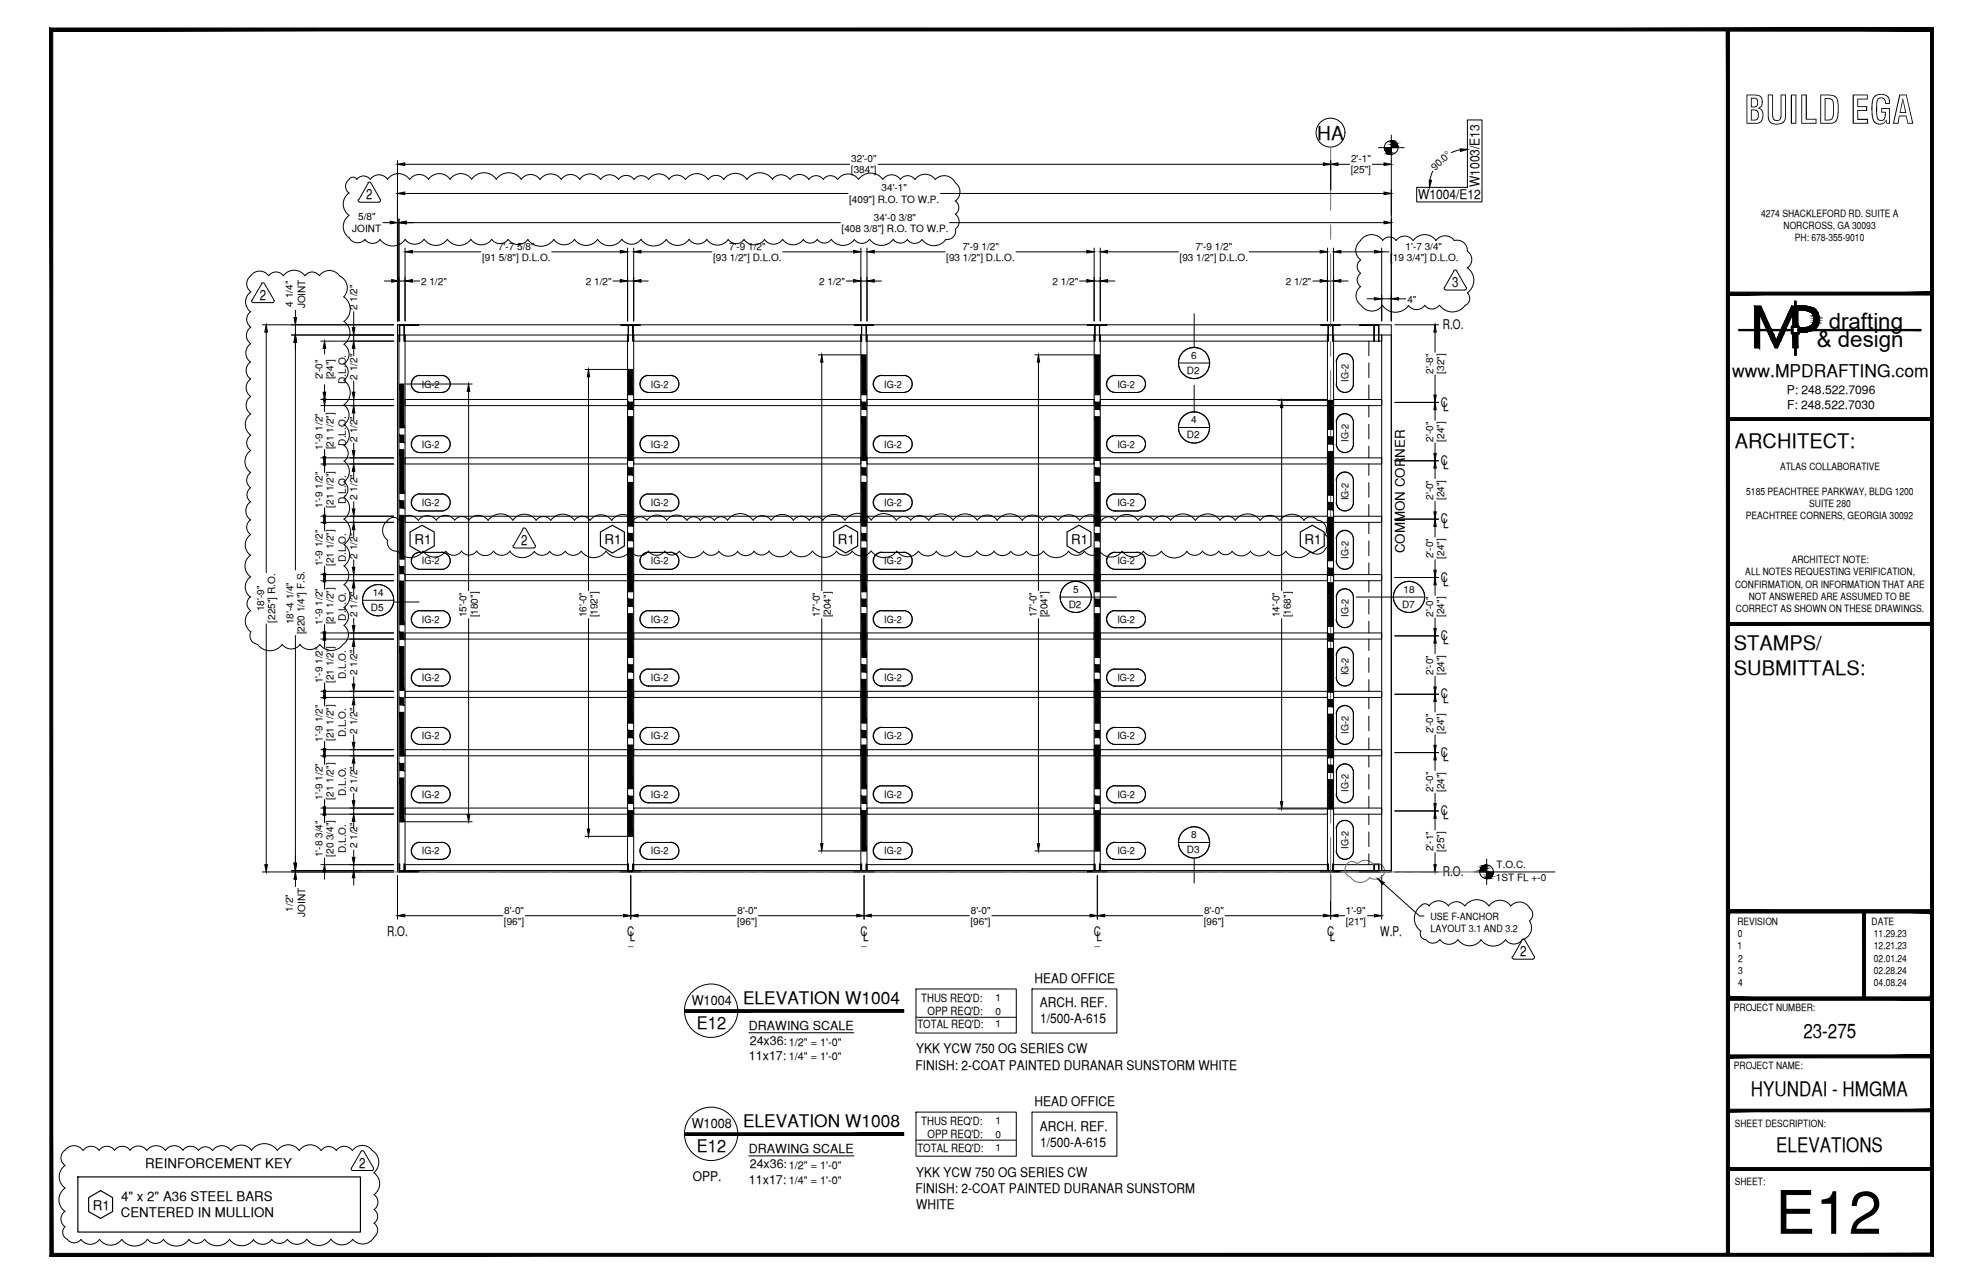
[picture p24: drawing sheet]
<svg xmlns="http://www.w3.org/2000/svg" width="432mm" height="279mm" viewBox="0 0 432 279" stroke-linecap="round" stroke-linejoin="round" font-family="sans-serif">
<defs><g id="words">
<text font-size="13.1" x="386.6" y="268.5">E12</text>
<text font-size="8.5" x="379.8" y="26.9">BUILD EGA</text>
<g font-size="4.9">
<text x="398.2" y="71.5">drafting</text>
<text x="395.6" y="75.5">&amp; design</text>
</g>
<g font-size="4.4">
<text x="377.8" y="97.5">ARCHITECT:</text>
<text x="377.6" y="141.5">STAMPS/</text>
<text x="377.6" y="146.9">SUBMITTALS:</text>
<text x="392.7" y="225.8">23-275</text>
<text x="381.3" y="238.5">HYUNDAI - HMGMA</text>
<text x="386.8" y="250.7">ELEVATIONS</text>
</g>
<text font-size="4.2" x="286.8" y="30.4">HA</text>
<g font-size="3.8">
<text x="377.2" y="82">www.MPDRAFTING.com</text>
<text x="161.8" y="218.4">ELEVATION W1004</text>
<text x="151.8" y="223.9">E12</text>
<text x="161.8" y="245.2">ELEVATION W1008</text>
<text x="151.8" y="250.7">E12</text>
</g>
<g font-size="3.1">
<text x="79.8" y="43.3">2</text>
<text x="56.6" y="65.2">2</text>
<text x="316.2" y="62.4">3</text>
<text x="113.5" y="118.6">2</text>
<text x="331" y="208">2</text>
<text x="78.2" y="254.1">2</text>
</g>
<g font-size="2.9">
<text x="322.1" y="40.7" transform="rotate(-90 322.1 40.7)">W1003/E13</text>
<text x="308.8" y="43.4">W1004/E12</text>
<text x="314.2" y="71.6">R.O.</text>
<text x="313.8" y="88.5">C</text>
<text x="314.3" y="89.4">L</text>
<text x="313.8" y="101.2">C</text>
<text x="314.3" y="102.1">L</text>
<text x="313.8" y="113.9">C</text>
<text x="90.2" y="118.4">R1</text>
<text x="131.6" y="118.4">R1</text>
<text x="182.4" y="118.4">R1</text>
<text x="233.2" y="118.4">R1</text>
<text x="284" y="118.4">R1</text>
<text x="314.3" y="114.8">L</text>
<text x="305.9" y="120.4" transform="rotate(-90 305.9 120.4)">COMMON CORNER</text>
<text x="313.8" y="126.6">C</text>
<text x="314.3" y="127.5">L</text>
<text x="313.8" y="139.3">C</text>
<text x="314.3" y="140.2">L</text>
<text x="313.8" y="152">C</text>
<text x="314.3" y="152.9">L</text>
<text x="313.8" y="164.7">C</text>
<text x="314.3" y="165.6">L</text>
<text x="313.8" y="177.4">C</text>
<text x="314.3" y="178.3">L</text>
<text x="314.2" y="190.6">R.O.</text>
<text x="84.3" y="203.7">R.O.</text>
<text x="136.6" y="203.7">C</text>
<text x="187.4" y="203.7">C</text>
<text x="238.2" y="203.7">C</text>
<text x="289" y="203.7">C</text>
<text x="300.5" y="203.7">W.P.</text>
<text x="137.2" y="204.7">L</text>
<text x="188" y="204.7">L</text>
<text x="238.8" y="204.7">L</text>
<text x="289.6" y="204.7">L</text>
<text x="225.3" y="213.9">HEAD OFFICE</text>
<text x="150.6" y="218.6">W1004</text>
<text x="226.4" y="219.2">ARCH. REF.</text>
<text x="226.5" y="222.7">1/500-A-615</text>
<text x="199.3" y="232.8">FINISH: 2-COAT PAINTED DURANAR SUNSTORM WHITE</text>
<text x="199.5" y="229.2">YKK YCW 750 OG SERIES CW</text>
<text x="150.6" y="245.4">W1008</text>
<text x="225.3" y="240.7">HEAD OFFICE</text>
<text x="226.4" y="246">ARCH. REF.</text>
<text x="226.5" y="249.5">1/500-A-615</text>
<text x="31.6" y="254.2">REINFORCEMENT KEY</text>
<text x="150.9" y="257">OPP.</text>
<text x="199.5" y="256">YKK YCW 750 OG SERIES CW</text>
<text x="20.2" y="263.2">R1</text>
<text x="26.4" y="261.2">4&quot; x 2&quot; A36 STEEL BARS</text>
<text x="199.3" y="259.6">FINISH: 2-COAT PAINTED DURANAR SUNSTORM</text>
<text x="199.5" y="263.1">WHITE</text>
<text x="26.3" y="264.8">CENTERED IN MULLION</text>
</g>
<g font-size="2.7">
<text x="163.1" y="224.2">DRAWING SCALE</text>
<text x="163.3" y="227.5">24x36:</text>
<text x="163.1" y="230.8">11x17:</text>
<text x="163.1" y="251">DRAWING SCALE</text>
<text x="163.1" y="257.6">11x17:</text>
<text x="163.3" y="254.3">24x36:</text>
</g>
<g font-size="2.6">
<text x="389.1" y="85.8">P: 248.522.7096</text>
<text x="389.1" y="89">F: 248.522.7030</text>
</g>
<g font-size="2.5">
<text x="200.6" y="218">THUS REQ'D:</text>
<text x="202" y="220.9">OPP REQ'D:</text>
<text x="199.8" y="223.8">TOTAL REQ'D:</text>
<text x="200.6" y="244.8">THUS REQ'D:</text>
<text x="199.8" y="250.6">TOTAL REQ'D:</text>
<text x="202" y="247.7">OPP REQ'D:</text>
</g>
<g font-size="2.4">
<text x="171.8" y="227.6">1/2&quot; = 1'-0&quot;</text>
<text x="171.8" y="230.8">1/4&quot; = 1'-0&quot;</text>
<text x="171.8" y="254.4">1/2&quot; = 1'-0&quot;</text>
<text x="171.8" y="257.6">1/4&quot; = 1'-0&quot;</text>
</g>
<g font-size="2.2">
<text x="185.4" y="35.3">32'-0&quot;</text>
<text x="294.2" y="35.3">2'-1&quot;</text>
<text x="185.3" y="37.7">[384&quot;]</text>
<text x="192" y="41.7">34'-1&quot;</text>
<text x="294.1" y="37.7">[25&quot;]</text>
<text x="312.5" y="37.3" transform="rotate(-44 312.5 37.3)">90.0°</text>
<text x="78" y="47.9">5/8&quot;</text>
<text x="184.9" y="44.1">[409&quot;] R.O. TO W.P.</text>
<text x="383.5" y="47.1">4274 SHACKLEFORD RD. SUITE A</text>
<text x="76.7" y="50.5">JOINT</text>
<text x="183.3" y="50.4">[408 3/8&quot;] R.O. TO W.P.</text>
<text x="190.3" y="48">34'-0 3/8&quot;</text>
<text x="388.4" y="49.8">NORCROSS, GA 30093</text>
<text x="390.8" y="52.5">PH: 678-355-9010</text>
<text x="105" y="56.8">[91 5/8&quot;] D.L.O.</text>
<text x="108.5" y="54.4">7'-7 5/8&quot;</text>
<text x="155.3" y="56.8">[93 1/2&quot;] D.L.O.</text>
<text x="158.7" y="54.4">7'-9 1/2&quot;</text>
<text x="206.1" y="56.8">[93 1/2&quot;] D.L.O.</text>
<text x="209.5" y="54.4">7'-9 1/2&quot;</text>
<text x="256.9" y="56.8">[93 1/2&quot;] D.L.O.</text>
<text x="260.3" y="54.4">7'-9 1/2&quot;</text>
<text x="302.7" y="56.8">[19 3/4&quot;] D.L.O.</text>
<text x="306.1" y="54.4">1'-7 3/4&quot;</text>
<text x="91.7" y="61.9">2 1/2&quot;</text>
<text x="127.6" y="61.9">2 1/2&quot;</text>
<text x="178.4" y="61.9">2 1/2&quot;</text>
<text x="229.2" y="61.9">2 1/2&quot;</text>
<text x="280" y="61.9">2 1/2&quot;</text>
<text x="306.5" y="65.8">4&quot;</text>
<text x="63.8" y="66.7" transform="rotate(-90 63.8 66.7)">4 1/4&quot;</text>
<text x="66.4" y="67.1" transform="rotate(-90 66.4 67.1)">JOINT</text>
<text x="77.8" y="67.5" transform="rotate(-90 77.8 67.5)">2 1/2&quot;</text>
<text x="70.2" y="82.5" transform="rotate(-90 70.2 82.5)">2'-0&quot;</text>
<text x="72.6" y="82.5" transform="rotate(-90 72.6 82.5)">[24&quot;]</text>
<text x="75.3" y="83.5" transform="rotate(-90 75.3 83.5)">D.L.O.</text>
<text x="77.8" y="82.6" transform="rotate(-90 77.8 82.6)">2 1/2&quot;</text>
<text x="258.4" y="81.4">D2</text>
<text x="259.4" y="78">6</text>
<text x="293.6" y="83.1" transform="rotate(-90 293.6 83.1)">IG-2</text>
<text x="312" y="81.3" transform="rotate(-90 312 81.3)">2'-8&quot;</text>
<text x="314.5" y="81.3" transform="rotate(-90 314.5 81.3)">[32&quot;]</text>
<text x="91.9" y="84.3">IG-2</text>
<text x="141.7" y="84.3">IG-2</text>
<text x="192.5" y="84.3">IG-2</text>
<text x="243.3" y="84.3">IG-2</text>
<text x="258.4" y="95.4">D2</text>
<text x="259.4" y="92.1">4</text>
<text x="70.2" y="97.9" transform="rotate(-90 70.2 97.9)">1'-9 1/2&quot;</text>
<text x="72.6" y="97.8" transform="rotate(-90 72.6 97.8)">[21 1/2&quot;]</text>
<text x="75.3" y="97" transform="rotate(-90 75.3 97)">D.L.O.</text>
<text x="77.8" y="96.1" transform="rotate(-90 77.8 96.1)">2 1/2&quot;</text>
<text x="91.9" y="97.4">IG-2</text>
<text x="141.7" y="97.4">IG-2</text>
<text x="192.5" y="97.4">IG-2</text>
<text x="243.3" y="97.4">IG-2</text>
<text x="293.6" y="96.1" transform="rotate(-90 293.6 96.1)">IG-2</text>
<text x="312" y="96.1" transform="rotate(-90 312 96.1)">2'-0&quot;</text>
<text x="314.5" y="96.1" transform="rotate(-90 314.5 96.1)">[24&quot;]</text>
<text x="380.2" y="107.6">5185 PEACHTREE PARKWAY, BLDG 1200</text>
<text x="387.6" y="102.3">ATLAS COLLABORATIVE</text>
<text x="70.2" y="110.6" transform="rotate(-90 70.2 110.6)">1'-9 1/2&quot;</text>
<text x="72.6" y="110.5" transform="rotate(-90 72.6 110.5)">[21 1/2&quot;]</text>
<text x="75.3" y="109.7" transform="rotate(-90 75.3 109.7)">D.L.O.</text>
<text x="77.8" y="108.8" transform="rotate(-90 77.8 108.8)">2 1/2&quot;</text>
<text x="91.9" y="110.1">IG-2</text>
<text x="141.7" y="110.1">IG-2</text>
<text x="192.5" y="110.1">IG-2</text>
<text x="243.3" y="110.1">IG-2</text>
<text x="293.6" y="108.8" transform="rotate(-90 293.6 108.8)">IG-2</text>
<text x="312" y="108.8" transform="rotate(-90 312 108.8)">2'-0&quot;</text>
<text x="314.5" y="108.8" transform="rotate(-90 314.5 108.8)">[24&quot;]</text>
<text x="380.2" y="113">PEACHTREE CORNERS, GEORGIA 30092</text>
<text x="394" y="110.3">SUITE 280</text>
<text x="70.2" y="123.3" transform="rotate(-90 70.2 123.3)">1'-9 1/2&quot;</text>
<text x="72.6" y="123.2" transform="rotate(-90 72.6 123.2)">[21 1/2&quot;]</text>
<text x="75.3" y="122.4" transform="rotate(-90 75.3 122.4)">D.L.O.</text>
<text x="77.8" y="121.5" transform="rotate(-90 77.8 121.5)">2 1/2&quot;</text>
<text x="91.9" y="122.8">IG-2</text>
<text x="141.7" y="122.8">IG-2</text>
<text x="192.5" y="122.8">IG-2</text>
<text x="243.3" y="122.8">IG-2</text>
<text x="293.6" y="121.5" transform="rotate(-90 293.6 121.5)">IG-2</text>
<text x="312" y="121.5" transform="rotate(-90 312 121.5)">2'-0&quot;</text>
<text x="314.5" y="121.5" transform="rotate(-90 314.5 121.5)">[24&quot;]</text>
<text x="380" y="125.2">ALL NOTES REQUESTING VERIFICATION,</text>
<text x="390.1" y="122.6">ARCHITECT NOTE:</text>
<text x="81.2" y="129.7">14</text>
<text x="233.7" y="129">5</text>
<text x="305.6" y="129">18</text>
<text x="377.8" y="127.9">CONFIRMATION, OR INFORMATION THAT ARE</text>
<text x="380.8" y="130.6">NOT ANSWERED ARE ASSUMED TO BE</text>
<text x="57.5" y="133" transform="rotate(-90 57.5 133)">18'-9&quot;</text>
<text x="59.9" y="135.5" transform="rotate(-90 59.9 135.5)">[225&quot;] R.O.</text>
<text x="63.9" y="135.8" transform="rotate(-90 63.9 135.8)">18'-4 1/4&quot;</text>
<text x="70.2" y="136" transform="rotate(-90 70.2 136)">1'-9 1/2&quot;</text>
<text x="72.6" y="135.9" transform="rotate(-90 72.6 135.9)">[21 1/2&quot;]</text>
<text x="75.3" y="135.1" transform="rotate(-90 75.3 135.1)">D.L.O.</text>
<text x="77.8" y="134.2" transform="rotate(-90 77.8 134.2)">2 1/2&quot;</text>
<text x="80.8" y="133">D5</text>
<text x="91.9" y="135.5">IG-2</text>
<text x="101.6" y="134.4" transform="rotate(-90 101.6 134.4)">15'-0&quot;</text>
<text x="104" y="134.4" transform="rotate(-90 104 134.4)">[180&quot;]</text>
<text x="127.7" y="134.4" transform="rotate(-90 127.7 134.4)">16'-0&quot;</text>
<text x="130.1" y="134.4" transform="rotate(-90 130.1 134.4)">[192&quot;]</text>
<text x="141.7" y="135.5">IG-2</text>
<text x="178.5" y="134.4" transform="rotate(-90 178.5 134.4)">17'-0&quot;</text>
<text x="180.9" y="134.4" transform="rotate(-90 180.9 134.4)">[204&quot;]</text>
<text x="192.5" y="135.5">IG-2</text>
<text x="225.7" y="134.4" transform="rotate(-90 225.7 134.4)">17'-0&quot;</text>
<text x="228.1" y="134.4" transform="rotate(-90 228.1 134.4)">[204&quot;]</text>
<text x="232.7" y="132.3">D2</text>
<text x="243.3" y="135.5">IG-2</text>
<text x="278.6" y="134.4" transform="rotate(-90 278.6 134.4)">14'-0&quot;</text>
<text x="281.1" y="134.4" transform="rotate(-90 281.1 134.4)">[168&quot;]</text>
<text x="293.6" y="134.2" transform="rotate(-90 293.6 134.2)">IG-2</text>
<text x="305.3" y="132.3">D7</text>
<text x="312" y="134.2" transform="rotate(-90 312 134.2)">2'-0&quot;</text>
<text x="314.5" y="134.2" transform="rotate(-90 314.5 134.2)">[24&quot;]</text>
<text x="378" y="133.2">CORRECT AS SHOWN ON THESE DRAWINGS.</text>
<text x="66.3" y="138" transform="rotate(-90 66.3 138)">[220 1/4&quot;] F.S.</text>
<text x="70.2" y="148.7" transform="rotate(-90 70.2 148.7)">1'-9 1/2&quot;</text>
<text x="72.6" y="148.6" transform="rotate(-90 72.6 148.6)">[21 1/2&quot;]</text>
<text x="75.3" y="147.8" transform="rotate(-90 75.3 147.8)">D.L.O.</text>
<text x="77.8" y="146.9" transform="rotate(-90 77.8 146.9)">2 1/2&quot;</text>
<text x="91.9" y="148.2">IG-2</text>
<text x="141.7" y="148.2">IG-2</text>
<text x="192.5" y="148.2">IG-2</text>
<text x="243.3" y="148.2">IG-2</text>
<text x="293.6" y="146.9" transform="rotate(-90 293.6 146.9)">IG-2</text>
<text x="312" y="146.9" transform="rotate(-90 312 146.9)">2'-0&quot;</text>
<text x="314.5" y="146.9" transform="rotate(-90 314.5 146.9)">[24&quot;]</text>
<text x="70.2" y="161.4" transform="rotate(-90 70.2 161.4)">1'-9 1/2&quot;</text>
<text x="72.6" y="161.3" transform="rotate(-90 72.6 161.3)">[21 1/2&quot;]</text>
<text x="75.3" y="160.5" transform="rotate(-90 75.3 160.5)">D.L.O.</text>
<text x="77.8" y="159.6" transform="rotate(-90 77.8 159.6)">2 1/2&quot;</text>
<text x="91.9" y="160.9">IG-2</text>
<text x="141.7" y="160.9">IG-2</text>
<text x="192.5" y="160.9">IG-2</text>
<text x="243.3" y="160.9">IG-2</text>
<text x="293.6" y="159.6" transform="rotate(-90 293.6 159.6)">IG-2</text>
<text x="312" y="159.6" transform="rotate(-90 312 159.6)">2'-0&quot;</text>
<text x="314.5" y="159.6" transform="rotate(-90 314.5 159.6)">[24&quot;]</text>
<text x="72.6" y="174" transform="rotate(-90 72.6 174)">[21 1/2&quot;]</text>
<text x="75.3" y="173.2" transform="rotate(-90 75.3 173.2)">D.L.O.</text>
<text x="77.8" y="172.3" transform="rotate(-90 77.8 172.3)">2 1/2&quot;</text>
<text x="91.9" y="173.6">IG-2</text>
<text x="141.7" y="173.6">IG-2</text>
<text x="192.5" y="173.6">IG-2</text>
<text x="243.3" y="173.6">IG-2</text>
<text x="293.6" y="172.3" transform="rotate(-90 293.6 172.3)">IG-2</text>
<text x="312" y="172.3" transform="rotate(-90 312 172.3)">2'-0&quot;</text>
<text x="314.5" y="172.3" transform="rotate(-90 314.5 172.3)">[24&quot;]</text>
<text x="70.2" y="174.1" transform="rotate(-90 70.2 174.1)">1'-9 1/2&quot;</text>
<text x="75.3" y="185.6" transform="rotate(-90 75.3 185.6)">D.L.O.</text>
<text x="77.8" y="184.6" transform="rotate(-90 77.8 184.6)">2 1/2&quot;</text>
<text x="91.9" y="185.9">IG-2</text>
<text x="141.7" y="185.9">IG-2</text>
<text x="192.5" y="185.9">IG-2</text>
<text x="243.3" y="185.9">IG-2</text>
<text x="258.4" y="185.7">D3</text>
<text x="259.4" y="182.4">8</text>
<text x="293.6" y="184.7" transform="rotate(-90 293.6 184.7)">IG-2</text>
<text x="312.1" y="185.2" transform="rotate(-90 312.1 185.2)">2'-1&quot;</text>
<text x="314.5" y="185.3" transform="rotate(-90 314.5 185.3)">[25&quot;]</text>
<text x="70.2" y="186.5" transform="rotate(-90 70.2 186.5)">1'-8 3/4&quot;</text>
<text x="72.6" y="186.4" transform="rotate(-90 72.6 186.4)">[20 3/4&quot;]</text>
<text x="325.8" y="191.6">1ST FL +-0</text>
<text x="325.9" y="189">T.O.C.</text>
<text x="63.8" y="198.4" transform="rotate(-90 63.8 198.4)">1/2&quot;</text>
<text x="66.4" y="199.5" transform="rotate(-90 66.4 199.5)">JOINT</text>
<text x="109.7" y="201.2">[96&quot;]</text>
<text x="109.8" y="198.8">8'-0&quot;</text>
<text x="160.5" y="201.2">[96&quot;]</text>
<text x="160.6" y="198.8">8'-0&quot;</text>
<text x="211.3" y="201.2">[96&quot;]</text>
<text x="211.4" y="198.8">8'-0&quot;</text>
<text x="262.1" y="201.2">[96&quot;]</text>
<text x="262.2" y="198.8">8'-0&quot;</text>
<text x="293.1" y="198.8">1'-9&quot;</text>
<text x="293.1" y="201.2">[21&quot;]</text>
<text x="311.5" y="200.2">USE F-ANCHOR</text>
<text x="311.5" y="202.8">LAYOUT 3.1 AND 3.2</text>
<text x="378.3" y="201.3">REVISION</text>
<text x="378.4" y="204">0</text>
<text x="407.5" y="201.3">DATE</text>
<text x="408" y="204">11.29.23</text>
<text x="378.3" y="206.6">1</text>
<text x="378.5" y="209.2">2</text>
<text x="408" y="206.6">12.21.23</text>
<text x="408" y="209.2">02.01.24</text>
<text x="378.5" y="211.9">3</text>
<text x="378.5" y="214.5">4</text>
<text x="408" y="211.9">02.28.24</text>
<text x="408" y="214.5">04.08.24</text>
<text x="216.8" y="217.9">1</text>
<text x="216.8" y="220.8">0</text>
<text x="377.6" y="219.9">PROJECT NUMBER:</text>
<text x="216.8" y="223.6">1</text>
<text x="377.6" y="232.5">PROJECT NAME:</text>
<text x="216.8" y="244.7">1</text>
<text x="377.8" y="245.2">SHEET DESCRIPTION:</text>
<text x="216.8" y="247.6">0</text>
<text x="216.8" y="250.4">1</text>
<text x="377.8" y="257.9">SHEET:</text>
</g>
</g></defs>
<!-- layer: COMPONENTS -->
<g fill="none" stroke="#000" stroke-width=".22">
<path d="M86.9 72.9h1.3v116.5h-1.3zM88.2 72.9h48.5v1.3h-48.5zM136.7 72.9h1.3v116.5h-1.3zM138 72.9h49.5v1.3h-49.5zM187.5 72.9h1.3v116.5h-1.3zM188.8 72.9h49.5v1.3h-49.5zM238.3 72.9h1.3v116.5h-1.3zM239.6 72.9h49.5v1.3h-49.5zM289.1 72.9h1.3v116.5h-1.3zM290.4 72.9h10.5v1.3h-10.5zM298.1 74.2v3.2M298.1 79v3.2"/>
<path d="M300.9 72.9h2.1v116.5h-2.1zM88.2 86.9h48.5v1.4h-48.5zM88.2 99.6h48.5v1.4h-48.5zM138 86.9h49.5v1.4h-49.5zM138 99.6h49.5v1.4h-49.5zM188.8 86.9h49.5v1.4h-49.5zM188.8 99.6h49.5v1.4h-49.5zM239.6 86.9h49.5v1.4h-49.5zM239.6 99.6h49.5v1.4h-49.5zM290.4 86.9h10.5v1.4h-10.5zM290.4 99.6h10.5v1.4h-10.5zM298.1 83.8v3.1"/>
<path d="M298.1 88.3v2.4M298.1 92.3v3.2M298.1 97.1v2.5M88.2 112.3h48.5v1.4h-48.5zM138 112.3h49.5v1.4h-49.5zM188.8 112.3h49.5v1.4h-49.5zM239.6 112.3h49.5v1.4h-49.5zM290.4 112.3h10.5v1.4h-10.5zM298.1 101v2.4M298.1 105v3.2M298.1 109.8v2.5M298.1 113.7v2.4"/>
<path d="M298.1 117.7v3.2M88.2 125h48.5v1.4h-48.5zM88.2 137.7h48.5v1.4h-48.5zM138 125h49.5v1.4h-49.5zM138 137.7h49.5v1.4h-49.5zM188.8 125h49.5v1.4h-49.5zM188.8 137.7h49.5v1.4h-49.5zM239.6 125h49.5v1.4h-49.5zM239.6 137.7h49.5v1.4h-49.5zM290.4 125h10.5v1.4h-10.5zM290.4 137.7h10.5v1.4h-10.5zM298.1 122.5v2.5"/>
<path d="M298.1 126.4v2.4M298.1 130.4v3.2M298.1 135.2v2.5M298.1 139.1v2.4M88.2 150.4h48.5v1.4h-48.5zM138 150.4h49.5v1.4h-49.5zM188.8 150.4h49.5v1.4h-49.5zM239.6 150.4h49.5v1.4h-49.5zM290.4 150.4h10.5v1.4h-10.5zM298.1 143.1v3.2M298.1 147.9v2.5M298.1 151.8v2.4"/>
<path d="M298.1 155.8v3.2M88.2 163.1h48.5v1.4h-48.5zM88.2 175.8h48.5v1.4h-48.5zM138 163.1h49.5v1.4h-49.5zM138 175.8h49.5v1.4h-49.5zM188.8 163.1h49.5v1.4h-49.5zM188.8 175.8h49.5v1.4h-49.5zM239.6 163.1h49.5v1.4h-49.5zM239.6 175.8h49.5v1.4h-49.5zM290.4 163.1h10.5v1.4h-10.5zM290.4 175.8h10.5v1.4h-10.5zM298.1 160.6v2.5"/>
<path d="M298.1 164.5v2.4M298.1 168.5v3.2M298.1 173.3v2.5M298.1 177.2v2.3M88.2 188.2h48.5v1.2h-48.5zM138 188.2h49.5v1.2h-49.5zM188.8 188.2h49.5v1.2h-49.5zM239.6 188.2h49.5v1.2h-49.5zM290.4 188.2h10.5v1.2h-10.5zM298.1 181v3.2M298.1 185.8v2.4"/>
</g>
<!-- layer: SYMBOLS -->
<g fill="none" stroke="#fff" stroke-width=".22">
<path d="M260 75.6l-.9 .2M291 78.5v5.4v-5.1M294.7 78.8v4.8v-5.1v5.4M91.1 85.3h5.4l-5.1 .1h4.8M91.1 98.5h5.4h-5.1h4.8M96.2 81.7h-5.1h5.4M96.2 94.8h-5.1h5.4M140.9 85.3h5.4l-5.1 .1h4.8M140.9 98.5h5.4h-5.1h4.8M146 81.7h-5.1h5.4M146 94.8h-5.1h5.4M191.7 85.3h5.4l-5.1 .1h4.8"/>
<path d="M191.7 98.5h5.4h-5.1h4.8M196.8 81.7h-5.1h5.4M196.8 94.8h-5.1h5.4M242.5 85.3h5.4l-5.1 .1h4.8M242.5 98.5h5.4h-5.1h4.8M247.6 81.7h-5.1h5.4M247.6 94.8h-5.1h5.4M260 89.7h-.9M291 91.6v5.4v-5.1M294.7 91.9v4.7v-5v5.4M91.1 111.2h5.4h-5.1h4.8M96.2 107.5h-5.1h5.4"/>
<path d="M140.9 111.2h5.4h-5.1h4.8M146 107.5h-5.1h5.4M191.7 111.2h5.4h-5.1h4.8M196.8 107.5h-5.1h5.4M242.5 111.2h5.4h-5.1h4.8M247.6 107.5h-5.1h5.4M291 117v5.4v-5.1M291 104.3v5.4v-5.1M294.7 117.3v4.7v-5v5.4M294.7 104.6v4.7v-5v5.4M82.4 127.2l-.9 .1M91.1 123.9h5.4h-5.1h4.8"/>
<path d="M91.1 136.6h5.4h-5.1h4.8M96.2 120.2h-5.1h5.4M96.2 132.9h-5.1h5.4M140.9 123.9h5.4h-5.1h4.8M140.9 136.6h5.4h-5.1h4.8M146 120.2h-5.1h5.4M146 132.9h-5.1h5.4M191.7 123.9h5.4h-5.1h4.8M191.7 136.6h5.4h-5.1h4.8M196.8 120.2h-5.1h5.4M196.8 132.9h-5.1h5.4M234.3 126.5l-.9 .1"/>
<path d="M242.5 123.9h5.4h-5.1h4.8M242.5 136.6h5.4h-5.1h4.8M247.6 120.2h-5.1h5.4M247.6 132.9h-5.1h5.4M291 129.7v5.4v-5.1M294.7 130v4.7v-5v5.4M306.8 126.5l-.9 .1M91.1 149.3h5.4h-5.1h4.8M96.2 145.6h-5.1h5.4M96.2 158.3h-5.1h5.4M140.9 149.3h5.4h-5.1h4.8M146 145.6h-5.1h5.4"/>
<path d="M146 158.3h-5.1h5.4M191.7 149.3h5.4h-5.1h4.8M196.8 145.6h-5.1h5.4M196.8 158.3h-5.1h5.4M242.5 149.3h5.4h-5.1h4.8M247.6 145.6h-5.1h5.4M247.6 158.3h-5.1h5.4M291 155.1v5.4v-5.1M291 142.4v5.4v-5.1M294.7 155.4v4.7v-5v5.4M294.7 142.7v4.7v-5v5.4M91.1 162h5.4h-5.1h4.8"/>
<path d="M91.1 174.7h5.4h-5.1h4.8M96.2 171h-5.1h5.4M140.9 162h5.4h-5.1h4.8M140.9 174.7h5.4h-5.1h4.8M146 171h-5.1h5.4M191.7 162h5.4h-5.1h4.8M191.7 174.7h5.4h-5.1h4.8M196.8 171h-5.1h5.4M242.5 162h5.4h-5.1h4.8M242.5 174.7h5.4h-5.1h4.8M247.6 171h-5.1h5.4M260 179.9l-.9 .1"/>
<path d="M291 167.8v5.4v-5.1M294.7 168.1v4.7v-5v5.4M91.1 186.9h5.4l-5.1 .1h4.8M96.2 183.3h-5.1h5.4M140.9 186.9h5.4l-5.1 .1h4.8M146 183.3h-5.1h5.4M191.7 186.9h5.4l-5.1 .1h4.8M196.8 183.3h-5.1h5.4M242.5 186.9h5.4l-5.1 .1h4.8M247.6 183.3h-5.1h5.4M291 180.1v5.4v-5.1M294.7 180.4v4.8v-5.1v5.4"/>
</g>
<g fill="#fff" stroke="#fff" stroke-width=".22">
<path d="M241.9 81.9l.6-.2h5.4zM241.9 81.9h6.6l-.6-.2zM241.4 82.4l.5-.5h6.6zM241.4 82.4h7.6l-.5-.5zM241.4 82.4h7.6l-7.9 .5zM241.1 82.9h8.3l-.4-.5zM241.1 82.9h8.3l-8.4 .7zM241 83.6h8.4v-.7zM241 83.6h8.4l-8.3 .6zM241.1 84.2h8.3v-.6zM241.1 84.2h8.3l-8 .5zM241.4 84.7h7.6l.4-.5zM241.4 84.7h7.6l-7.1 .5zM241.9 85.2h6.6l.5-.5zM241.9 85.2h6.6l-6 .1zM242.5 85.3h5.4l.6-.1z"/>
<path d="M291 180.1l.3 6-.3-.6zM291.3 179.5l-.3 .6 .3 6zM291.3 179.5l.4 7.1-.4-.5zM291.7 178.9l-.4 .6 .4 7.1zM291.7 178.9l.5 8-.5-.3zM291.7 178.9l.5 8v-8.3zM292.2 178.6l.7 8.4-.7-.1zM292.2 178.6l.7 8.4v-8.4zM292.9 178.6l.6 8.3-.6 .1zM292.9 178.6l.6 8.3v-8.3zM293.5 178.6l.6 8-.6 .3zM293.5 178.6l.6 8v-7.7zM294.1 178.9l.3 7.2-.3 .5zM294.1 178.9l.3 7.2v-6.6zM294.4 179.5l.3 6-.3 .6zM294.4 179.5l.3 6v-5.4z"/>
<path d="M241.9 183.5l.6-.2h5.4zM241.9 183.5h6.6l-.6-.2zM241.4 184l.5-.5h6.6zM241.4 184h7.6l-.5-.5zM241.4 184h7.6l-7.9 .5zM241.1 184.5h8.3l-.4-.5zM241.1 184.5h8.3l-8.4 .7zM241 185.2h8.4v-.7zM241 185.2h8.4l-8.3 .6zM241.1 185.8h8.3v-.6zM241.1 185.8h8.3l-8 .5zM241.4 186.3h7.6l.4-.5zM241.4 186.3h7.6l-7.1 .5zM241.9 186.8h6.6l.5-.5zM241.9 186.8h6.6l-6 .1zM242.5 186.9h5.4l.6-.1z"/>
<path d="M260 82.4l1.7-.4zM259.1 82.3l.9 .1 1.7-.4zM259.1 82.3l3.3-.9-.7 .6zM258.3 82l.8 .3 3.3-.9zM258.3 82l4.7-1.3-.6 .7zM257.6 81.4l.7 .6 4.7-1.3zM257.6 81.4l5.7-1.5-.3 .8zM257 80.7l.6 .7 5.7-1.5zM257 80.7l6.4-1.7-.1 .9zM256.7 79.9l.3 .8 6.4-1.7zM256.7 79.9l6.6-1.7 .1 .8zM256.6 79l.1 .9 6.6-1.7zM256.6 79l6.4-1.7 .3 .9zM256.7 78.2l-.1 .8 6.4-1.7zM256.7 78.2l5.7-1.6 .6 .7zM257 77.3l-.3 .9 5.7-1.6zM257 77.3l4.7-1.2 .7 .5zM257.6 76.6l-.6 .7 4.7-1.2zM257.6 76.6l3.3-.8 .8 .3zM257.6 76.6l3.3-.8-2.6 .3zM258.3 76.1l1.7-.5 .9 .2zM258.3 76.1l1.7-.5z"/>
<path d="M260 96.5l1.7-.5zM259.1 96.3l.9 .2 1.7-.5zM259.1 96.3l3.3-.9-.7 .6zM258.3 96l.8 .3 3.3-.9zM258.3 96l4.7-1.3-.6 .7zM257.6 95.4l.7 .6 4.7-1.3zM257.6 95.4l5.7-1.5-.3 .8zM257 94.7l.6 .7 5.7-1.5zM257 94.7l6.4-1.7-.1 .9zM256.7 93.9l.3 .8 6.4-1.7zM256.7 93.9l6.6-1.8 .1 .9zM256.6 93l.1 .9 6.6-1.8zM256.6 93l6.4-1.7 .3 .8zM256.7 92.1l-.1 .9 6.4-1.7zM256.7 92.1l5.7-1.5 .6 .7zM257 91.3l-.3 .8 5.7-1.5zM257 91.3l4.7-1.2 .7 .5zM257.6 90.6l-.6 .7 4.7-1.2zM257.6 90.6l3.3-.9 .8 .4zM257.6 90.6l3.3-.9-2.6 .4zM258.3 90.1l1.7-.4h.9zM258.3 90.1l1.7-.4h-.9z"/>
<path d="M260 186.8l1.7-.6-.8 .4zM259.1 186.6l.9 .2 1.7-.6zM259.1 186.6l3.3-.9-.7 .5zM258.3 186.2l.8 .4 3.3-.9zM258.3 186.2l4.7-1.2-.6 .7zM257.6 185.7l.7 .5 4.7-1.2zM257.6 185.7l5.7-1.5-.3 .8zM257 185l.6 .7 5.7-1.5zM257 185l6.4-1.7-.1 .9zM256.7 184.2l.3 .8 6.4-1.7zM256.7 184.2l6.6-1.8 .1 .9zM256.6 183.3l.1 .9 6.6-1.8zM256.6 183.3l6.4-1.7 .3 .8zM256.7 182.4l-.1 .9 6.4-1.7zM256.7 182.4l5.7-1.5 .6 .7zM257 181.6l-.3 .8 5.7-1.5zM257 181.6l4.7-1.2 .7 .5zM257.6 180.9l-.6 .7 4.7-1.2zM257.6 180.9l3.3-.9 .8 .4zM257.6 180.9l3.3-.9-2.6 .4zM258.3 180.4l1.7-.5 .9 .1zM258.3 180.4l1.7-.5-.9 .1z"/>
<path d="M306.8 133.3l1.7-.5zM305.9 133.2l.9 .1 1.7-.5zM305.9 133.2l3.3-.9-.7 .5zM305.1 132.8l.8 .4 3.3-.9zM305.1 132.8l4.7-1.2-.6 .7zM304.4 132.3l.7 .5 4.7-1.2zM304.4 132.3l5.7-1.5-.3 .8zM303.9 131.6l.5 .7 5.7-1.5zM303.9 131.6l6.4-1.7-.2 .9zM303.5 130.8l.4 .8 6.4-1.7zM303.5 130.8l6.6-1.8 .2 .9zM303.4 129.9l.1 .9 6.6-1.8zM303.4 129.9l6.4-1.7 .3 .8zM303.5 129l-.1 .9 6.4-1.7zM303.5 129l5.7-1.5 .6 .7zM303.9 128.2l-.4 .8 5.7-1.5zM303.9 128.2l4.6-1.3 .7 .6zM304.4 127.5l-.5 .7 4.6-1.3zM304.4 127.5l3.3-.9 .8 .3zM304.4 127.5l3.3-.9-2.6 .3zM305.1 126.9l1.7-.4 .9 .1zM305.1 126.9l1.7-.4z"/>
<path d="M234.3 133.3l1.7-.5zM233.4 133.2l.9 .1 1.7-.5zM233.4 133.2l3.3-.9-.7 .5zM232.5 132.8l.9 .4 3.3-.9zM232.5 132.8l4.7-1.2-.5 .7zM231.8 132.3l.7 .5 4.7-1.2zM231.8 132.3l5.8-1.5-.4 .8zM231.3 131.6l.5 .7 5.8-1.5zM231.3 131.6l6.4-1.7-.1 .9zM230.9 130.8l.4 .8 6.4-1.7zM230.9 130.8l6.7-1.8 .1 .9zM230.9 129.9v.9l6.7-1.8zM230.9 129.9l6.3-1.7 .4 .8zM230.9 129v.9l6.3-1.7zM230.9 129l5.8-1.5 .5 .7zM231.3 128.2l-.4 .8 5.8-1.5zM231.3 128.2l4.7-1.3 .7 .6zM231.8 127.5l-.5 .7 4.7-1.3zM231.8 127.5l3.3-.9 .9 .3zM231.8 127.5l3.3-.9-2.6 .3zM232.5 126.9l1.8-.4 .8 .1zM232.5 126.9l1.8-.4z"/>
<path d="M241.9 95.1l.6-.3h5.4zM241.9 95.1h6.6l-.6-.3zM241.4 95.4l.5-.3h6.6zM241.4 95.4h7.6l-.5-.3zM241.4 95.4h7.6l-7.9 .6zM241.1 96h8.3l-.4-.6zM241.1 96h8.3l-8.4 .6zM241 96.6h8.4v-.6zM241 96.6h8.4l-8.3 .7zM241.1 97.3h8.3v-.7zM241.1 97.3h8.3l-8 .6zM241.4 97.9h7.6l.4-.6zM241.4 97.9h7.6l-7.1 .3zM241.9 98.2h6.6l.5-.3zM241.9 98.2h6.6l-6 .3zM242.5 98.5h5.4l.6-.3z"/>
<path d="M241.9 107.8l.6-.3h5.4zM241.9 107.8h6.6l-.6-.3zM241.4 108.1l.5-.3h6.6zM241.4 108.1h7.6l-.5-.3zM241.4 108.1h7.6l-7.9 .6zM241.1 108.7h8.3l-.4-.6zM241.1 108.7h8.3l-8.4 .6zM241 109.3h8.4v-.6zM241 109.3h8.4l-8.3 .7zM241.1 110h8.3v-.7zM241.1 110h8.3l-8 .6zM241.4 110.6h7.6l.4-.6zM241.4 110.6h7.6l-7.1 .3zM241.9 110.9h6.6l.5-.3zM241.9 110.9h6.6l-6 .3zM242.5 111.2h5.4l.6-.3z"/>
<path d="M241.9 120.5l.6-.3h5.4zM241.9 120.5h6.6l-.6-.3zM241.4 120.8l.5-.3h6.6zM241.4 120.8h7.6l-.5-.3zM241.4 120.8h7.6l-7.9 .6zM241.1 121.4h8.3l-.4-.6zM241.1 121.4h8.3l-8.4 .6zM241 122h8.4v-.6zM241 122h8.4l-8.3 .7zM241.1 122.7h8.3v-.7zM241.1 122.7h8.3l-8 .6zM241.4 123.3h7.6l.4-.6zM241.4 123.3h7.6l-7.1 .3zM241.9 123.6h6.6l.5-.3zM241.9 123.6h6.6l-6 .3zM242.5 123.9h5.4l.6-.3z"/>
<path d="M241.9 133.2l.6-.3h5.4zM241.9 133.2h6.6l-.6-.3zM241.4 133.5l.5-.3h6.6zM241.4 133.5h7.6l-.5-.3zM241.4 133.5h7.6l-7.9 .6zM241.1 134.1h8.3l-.4-.6zM241.1 134.1h8.3l-8.4 .6zM241 134.7h8.4v-.6zM241 134.7h8.4l-8.3 .7zM241.1 135.4h8.3v-.7zM241.1 135.4h8.3l-8 .6zM241.4 136h7.6l.4-.6zM241.4 136h7.6l-7.1 .3zM241.9 136.3h6.6l.5-.3zM241.9 136.3h6.6l-6 .3zM242.5 136.6h5.4l.6-.3z"/>
<path d="M241.9 145.9l.6-.3h5.4zM241.9 145.9h6.6l-.6-.3zM241.4 146.2l.5-.3h6.6zM241.4 146.2h7.6l-.5-.3zM241.4 146.2h7.6l-7.9 .6zM241.1 146.8h8.3l-.4-.6zM241.1 146.8h8.3l-8.4 .6zM241 147.4h8.4v-.6zM241 147.4h8.4l-8.3 .7zM241.1 148.1h8.3v-.7zM241.1 148.1h8.3l-8 .6zM241.4 148.7h7.6l.4-.6zM241.4 148.7h7.6l-7.1 .3zM241.9 149h6.6l.5-.3zM241.9 149h6.6l-6 .3zM242.5 149.3h5.4l.6-.3z"/>
<path d="M241.9 158.6l.6-.3h5.4zM241.9 158.6h6.6l-.6-.3zM241.4 158.9l.5-.3h6.6zM241.4 158.9h7.6l-.5-.3zM241.4 158.9h7.6l-7.9 .6zM241.1 159.5h8.3l-.4-.6zM241.1 159.5h8.3l-8.4 .6zM241 160.1h8.4v-.6zM241 160.1h8.4l-8.3 .7zM241.1 160.8h8.3v-.7zM241.1 160.8h8.3l-8 .6zM241.4 161.4h7.6l.4-.6zM241.4 161.4h7.6l-7.1 .3zM241.9 161.7h6.6l.5-.3zM241.9 161.7h6.6l-6 .3zM242.5 162h5.4l.6-.3z"/>
<path d="M241.9 171.3l.6-.3h5.4zM241.9 171.3h6.6l-.6-.3zM241.4 171.6l.5-.3h6.6zM241.4 171.6h7.6l-.5-.3zM241.4 171.6h7.6l-7.9 .6zM241.1 172.2h8.3l-.4-.6zM241.1 172.2h8.3l-8.4 .6zM241 172.8h8.4v-.6zM241 172.8h8.4l-8.3 .7zM241.1 173.5h8.3v-.7zM241.1 173.5h8.3l-8 .6zM241.4 174.1h7.6l.4-.6zM241.4 174.1h7.6l-7.1 .3zM241.9 174.4h6.6l.5-.3zM241.9 174.4h6.6l-6 .3zM242.5 174.7h5.4l.6-.3z"/>
<path d="M191.1 81.9l.6-.2h5.4zM191.1 81.9h6.6l-.6-.2zM190.6 82.4l.5-.5h6.6zM190.6 82.4h7.6l-.5-.5zM190.6 82.4h7.6l-7.9 .5zM190.3 82.9h8.3l-.4-.5zM190.3 82.9h8.3l-8.4 .7zM190.2 83.6h8.4v-.7zM190.2 83.6h8.4l-8.3 .6zM190.3 84.2h8.3v-.6zM190.3 84.2h8.3l-8 .5zM190.6 84.7h7.6l.4-.5zM190.6 84.7h7.6l-7.1 .5zM191.1 85.2h6.6l.5-.5zM191.1 85.2h6.6l-6 .1zM191.7 85.3h5.4l.6-.1z"/>
<path d="M191.1 183.5l.6-.2h5.4zM191.1 183.5h6.6l-.6-.2zM190.6 184l.5-.5h6.6zM190.6 184h7.6l-.5-.5zM190.6 184h7.6l-7.9 .5zM190.3 184.5h8.3l-.4-.5zM190.3 184.5h8.3l-8.4 .7zM190.2 185.2h8.4v-.7zM190.2 185.2h8.4l-8.3 .6zM190.3 185.8h8.3v-.6zM190.3 185.8h8.3l-8 .5zM190.6 186.3h7.6l.4-.5zM190.6 186.3h7.6l-7.1 .5zM191.1 186.8h6.6l.5-.5zM191.1 186.8h6.6l-6 .1zM191.7 186.9h5.4l.6-.1z"/>
<path d="M191.1 95.1l.6-.3h5.4zM191.1 95.1h6.6l-.6-.3zM190.6 95.4l.5-.3h6.6zM190.6 95.4h7.6l-.5-.3zM190.6 95.4h7.6l-7.9 .6zM190.3 96h8.3l-.4-.6zM190.3 96h8.3l-8.4 .6zM190.2 96.6h8.4v-.6zM190.2 96.6h8.4l-8.3 .7zM190.3 97.3h8.3v-.7zM190.3 97.3h8.3l-8 .6zM190.6 97.9h7.6l.4-.6zM190.6 97.9h7.6l-7.1 .3zM191.1 98.2h6.6l.5-.3zM191.1 98.2h6.6l-6 .3zM191.7 98.5h5.4l.6-.3z"/>
<path d="M191.1 107.8l.6-.3h5.4zM191.1 107.8h6.6l-.6-.3zM190.6 108.1l.5-.3h6.6zM190.6 108.1h7.6l-.5-.3zM190.6 108.1h7.6l-7.9 .6zM190.3 108.7h8.3l-.4-.6zM190.3 108.7h8.3l-8.4 .6zM190.2 109.3h8.4v-.6zM190.2 109.3h8.4l-8.3 .7zM190.3 110h8.3v-.7zM190.3 110h8.3l-8 .6zM190.6 110.6h7.6l.4-.6zM190.6 110.6h7.6l-7.1 .3zM191.1 110.9h6.6l.5-.3zM191.1 110.9h6.6l-6 .3zM191.7 111.2h5.4l.6-.3z"/>
<path d="M191.1 120.5l.6-.3h5.4zM191.1 120.5h6.6l-.6-.3zM190.6 120.8l.5-.3h6.6zM190.6 120.8h7.6l-.5-.3zM190.6 120.8h7.6l-7.9 .6zM190.3 121.4h8.3l-.4-.6zM190.3 121.4h8.3l-8.4 .6zM190.2 122h8.4v-.6zM190.2 122h8.4l-8.3 .7zM190.3 122.7h8.3v-.7zM190.3 122.7h8.3l-8 .6zM190.6 123.3h7.6l.4-.6zM190.6 123.3h7.6l-7.1 .3zM191.1 123.6h6.6l.5-.3zM191.1 123.6h6.6l-6 .3zM191.7 123.9h5.4l.6-.3z"/>
<path d="M191.1 133.2l.6-.3h5.4zM191.1 133.2h6.6l-.6-.3zM190.6 133.5l.5-.3h6.6zM190.6 133.5h7.6l-.5-.3zM190.6 133.5h7.6l-7.9 .6zM190.3 134.1h8.3l-.4-.6zM190.3 134.1h8.3l-8.4 .6zM190.2 134.7h8.4v-.6zM190.2 134.7h8.4l-8.3 .7zM190.3 135.4h8.3v-.7zM190.3 135.4h8.3l-8 .6zM190.6 136h7.6l.4-.6zM190.6 136h7.6l-7.1 .3zM191.1 136.3h6.6l.5-.3zM191.1 136.3h6.6l-6 .3zM191.7 136.6h5.4l.6-.3z"/>
<path d="M191.1 145.9l.6-.3h5.4zM191.1 145.9h6.6l-.6-.3zM190.6 146.2l.5-.3h6.6zM190.6 146.2h7.6l-.5-.3zM190.6 146.2h7.6l-7.9 .6zM190.3 146.8h8.3l-.4-.6zM190.3 146.8h8.3l-8.4 .6zM190.2 147.4h8.4v-.6zM190.2 147.4h8.4l-8.3 .7zM190.3 148.1h8.3v-.7zM190.3 148.1h8.3l-8 .6zM190.6 148.7h7.6l.4-.6zM190.6 148.7h7.6l-7.1 .3zM191.1 149h6.6l.5-.3zM191.1 149h6.6l-6 .3zM191.7 149.3h5.4l.6-.3z"/>
<path d="M191.1 158.6l.6-.3h5.4zM191.1 158.6h6.6l-.6-.3zM190.6 158.9l.5-.3h6.6zM190.6 158.9h7.6l-.5-.3zM190.6 158.9h7.6l-7.9 .6zM190.3 159.5h8.3l-.4-.6zM190.3 159.5h8.3l-8.4 .6zM190.2 160.1h8.4v-.6zM190.2 160.1h8.4l-8.3 .7zM190.3 160.8h8.3v-.7zM190.3 160.8h8.3l-8 .6zM190.6 161.4h7.6l.4-.6zM190.6 161.4h7.6l-7.1 .3zM191.1 161.7h6.6l.5-.3zM191.1 161.7h6.6l-6 .3zM191.7 162h5.4l.6-.3z"/>
<path d="M191.1 171.3l.6-.3h5.4zM191.1 171.3h6.6l-.6-.3zM190.6 171.6l.5-.3h6.6zM190.6 171.6h7.6l-.5-.3zM190.6 171.6h7.6l-7.9 .6zM190.3 172.2h8.3l-.4-.6zM190.3 172.2h8.3l-8.4 .6zM190.2 172.8h8.4v-.6zM190.2 172.8h8.4l-8.3 .7zM190.3 173.5h8.3v-.7zM190.3 173.5h8.3l-8 .6zM190.6 174.1h7.6l.4-.6zM190.6 174.1h7.6l-7.1 .3zM191.1 174.4h6.6l.5-.3zM191.1 174.4h6.6l-6 .3zM191.7 174.7h5.4l.6-.3z"/>
<path d="M140.3 81.9l.6-.2h5.4zM140.3 81.9h6.6l-.6-.2zM139.8 82.4l.5-.5h6.6zM139.8 82.4h7.6l-.5-.5zM139.8 82.4h7.6l-7.9 .5zM139.5 82.9h8.3l-.4-.5zM139.5 82.9h8.3l-8.4 .7zM139.4 83.6h8.4v-.7zM139.4 83.6h8.4l-8.3 .6zM139.5 84.2h8.3v-.6zM139.5 84.2h8.3l-8 .5zM139.8 84.7h7.6l.4-.5zM139.8 84.7h7.6l-7.1 .5zM140.3 85.2h6.6l.5-.5zM140.3 85.2h6.6l-6 .1zM140.9 85.3h5.4l.6-.1z"/>
<path d="M140.3 183.5l.6-.2h5.4zM140.3 183.5h6.6l-.6-.2zM139.8 184l.5-.5h6.6zM139.8 184h7.6l-.5-.5zM139.8 184h7.6l-7.9 .5zM139.5 184.5h8.3l-.4-.5zM139.5 184.5h8.3l-8.4 .7zM139.4 185.2h8.4v-.7zM139.4 185.2h8.4l-8.3 .6zM139.5 185.8h8.3v-.6zM139.5 185.8h8.3l-8 .5zM139.8 186.3h7.6l.4-.5zM139.8 186.3h7.6l-7.1 .5zM140.3 186.8h6.6l.5-.5zM140.3 186.8h6.6l-6 .1zM140.9 186.9h5.4l.6-.1z"/>
<path d="M140.3 95.1l.6-.3h5.4zM140.3 95.1h6.6l-.6-.3zM139.8 95.4l.5-.3h6.6zM139.8 95.4h7.6l-.5-.3zM139.8 95.4h7.6l-7.9 .6zM139.5 96h8.3l-.4-.6zM139.5 96h8.3l-8.4 .6zM139.4 96.6h8.4v-.6zM139.4 96.6h8.4l-8.3 .7zM139.5 97.3h8.3v-.7zM139.5 97.3h8.3l-8 .6zM139.8 97.9h7.6l.4-.6zM139.8 97.9h7.6l-7.1 .3zM140.3 98.2h6.6l.5-.3zM140.3 98.2h6.6l-6 .3zM140.9 98.5h5.4l.6-.3z"/>
<path d="M140.3 107.8l.6-.3h5.4zM140.3 107.8h6.6l-.6-.3zM139.8 108.1l.5-.3h6.6zM139.8 108.1h7.6l-.5-.3zM139.8 108.1h7.6l-7.9 .6zM139.5 108.7h8.3l-.4-.6zM139.5 108.7h8.3l-8.4 .6zM139.4 109.3h8.4v-.6zM139.4 109.3h8.4l-8.3 .7zM139.5 110h8.3v-.7zM139.5 110h8.3l-8 .6zM139.8 110.6h7.6l.4-.6zM139.8 110.6h7.6l-7.1 .3zM140.3 110.9h6.6l.5-.3zM140.3 110.9h6.6l-6 .3zM140.9 111.2h5.4l.6-.3z"/>
<path d="M140.3 120.5l.6-.3h5.4zM140.3 120.5h6.6l-.6-.3zM139.8 120.8l.5-.3h6.6zM139.8 120.8h7.6l-.5-.3zM139.8 120.8h7.6l-7.9 .6zM139.5 121.4h8.3l-.4-.6zM139.5 121.4h8.3l-8.4 .6zM139.4 122h8.4v-.6zM139.4 122h8.4l-8.3 .7zM139.5 122.7h8.3v-.7zM139.5 122.7h8.3l-8 .6zM139.8 123.3h7.6l.4-.6zM139.8 123.3h7.6l-7.1 .3zM140.3 123.6h6.6l.5-.3zM140.3 123.6h6.6l-6 .3zM140.9 123.9h5.4l.6-.3z"/>
<path d="M140.3 133.2l.6-.3h5.4zM140.3 133.2h6.6l-.6-.3zM139.8 133.5l.5-.3h6.6zM139.8 133.5h7.6l-.5-.3zM139.8 133.5h7.6l-7.9 .6zM139.5 134.1h8.3l-.4-.6zM139.5 134.1h8.3l-8.4 .6zM139.4 134.7h8.4v-.6zM139.4 134.7h8.4l-8.3 .7zM139.5 135.4h8.3v-.7zM139.5 135.4h8.3l-8 .6zM139.8 136h7.6l.4-.6zM139.8 136h7.6l-7.1 .3zM140.3 136.3h6.6l.5-.3zM140.3 136.3h6.6l-6 .3zM140.9 136.6h5.4l.6-.3z"/>
<path d="M140.3 145.9l.6-.3h5.4zM140.3 145.9h6.6l-.6-.3zM139.8 146.2l.5-.3h6.6zM139.8 146.2h7.6l-.5-.3zM139.8 146.2h7.6l-7.9 .6zM139.5 146.8h8.3l-.4-.6zM139.5 146.8h8.3l-8.4 .6zM139.4 147.4h8.4v-.6zM139.4 147.4h8.4l-8.3 .7zM139.5 148.1h8.3v-.7zM139.5 148.1h8.3l-8 .6zM139.8 148.7h7.6l.4-.6zM139.8 148.7h7.6l-7.1 .3zM140.3 149h6.6l.5-.3zM140.3 149h6.6l-6 .3zM140.9 149.3h5.4l.6-.3z"/>
<path d="M140.3 158.6l.6-.3h5.4zM140.3 158.6h6.6l-.6-.3zM139.8 158.9l.5-.3h6.6zM139.8 158.9h7.6l-.5-.3zM139.8 158.9h7.6l-7.9 .6zM139.5 159.5h8.3l-.4-.6zM139.5 159.5h8.3l-8.4 .6zM139.4 160.1h8.4v-.6zM139.4 160.1h8.4l-8.3 .7zM139.5 160.8h8.3v-.7zM139.5 160.8h8.3l-8 .6zM139.8 161.4h7.6l.4-.6zM139.8 161.4h7.6l-7.1 .3zM140.3 161.7h6.6l.5-.3zM140.3 161.7h6.6l-6 .3zM140.9 162h5.4l.6-.3z"/>
<path d="M140.3 171.3l.6-.3h5.4zM140.3 171.3h6.6l-.6-.3zM139.8 171.6l.5-.3h6.6zM139.8 171.6h7.6l-.5-.3zM139.8 171.6h7.6l-7.9 .6zM139.5 172.2h8.3l-.4-.6zM139.5 172.2h8.3l-8.4 .6zM139.4 172.8h8.4v-.6zM139.4 172.8h8.4l-8.3 .7zM139.5 173.5h8.3v-.7zM139.5 173.5h8.3l-8 .6zM139.8 174.1h7.6l.4-.6zM139.8 174.1h7.6l-7.1 .3zM140.3 174.4h6.6l.5-.3zM140.3 174.4h6.6l-6 .3zM140.9 174.7h5.4l.6-.3z"/>
<path d="M90.5 81.9l.6-.2h5.4zM90.5 81.9h6.6l-.6-.2zM90.5 81.9h6.6l-7.1 .5zM90 82.4h7.6l-.5-.5zM90 82.4h7.6l-7.9 .5zM89.7 82.9h8.2l-.3-.5zM89.7 82.9h8.2l-8.3 .7zM89.6 83.6h8.4l-.1-.7zM89.6 83.6h8.4l-8.3 .6zM89.7 84.2h8.2l.1-.6zM89.7 84.2h8.2l-7.9 .5zM90 84.7h7.6l.3-.5zM90 84.7h7.6l-7.1 .5zM90.5 85.2h6.7l.4-.5zM90.5 85.2h6.7l-6.1 .1zM91.1 85.3h5.4l.7-.1z"/>
<path d="M90.5 183.5l.6-.2h5.4zM90.5 183.5h6.6l-.6-.2zM90.5 183.5h6.6l-7.1 .5zM90 184h7.6l-.5-.5zM90 184h7.6l-7.9 .5zM89.7 184.5h8.2l-.3-.5zM89.7 184.5h8.2l-8.3 .7zM89.6 185.2h8.4l-.1-.7zM89.6 185.2h8.4l-8.3 .6zM89.7 185.8h8.2l.1-.6zM89.7 185.8h8.2l-7.9 .5zM90 186.3h7.6l.3-.5zM90 186.3h7.6l-7.1 .5zM90.5 186.8h6.7l.4-.5zM90.5 186.8h6.7l-6.1 .1zM91.1 186.9h5.4l.7-.1z"/>
<path d="M90.5 95.1l.6-.3h5.4zM90.5 95.1h6.6l-.6-.3zM90 95.4l.5-.3h6.6zM90 95.4h7.6l-.5-.3zM90 95.4h7.6l-7.9 .6zM89.7 96h8.2l-.3-.6zM89.7 96h8.2l-8.3 .6zM89.6 96.6h8.4l-.1-.6zM89.6 96.6h8.4l-8.3 .7zM89.7 97.3h8.2l.1-.7zM89.7 97.3h8.2l-7.9 .6zM90 97.9h7.6l.3-.6zM90 97.9h7.6l-7.1 .3zM90.5 98.2h6.7l.4-.3zM90.5 98.2h6.7l-6.1 .3zM91.1 98.5h5.4l.7-.3z"/>
<path d="M90.5 107.8l.6-.3h5.4zM90.5 107.8h6.6l-.6-.3zM90 108.1l.5-.3h6.6zM90 108.1h7.6l-.5-.3zM90 108.1h7.6l-7.9 .6zM89.7 108.7h8.2l-.3-.6zM89.7 108.7h8.2l-8.3 .6zM89.6 109.3h8.4l-.1-.6zM89.6 109.3h8.4l-8.3 .7zM89.7 110h8.2l.1-.7zM89.7 110h8.2l-7.9 .6zM90 110.6h7.6l.3-.6zM90 110.6h7.6l-7.1 .3zM90.5 110.9h6.7l.4-.3zM90.5 110.9h6.7l-6.1 .3zM91.1 111.2h5.4l.7-.3z"/>
<path d="M90.5 120.5l.6-.3h5.4zM90.5 120.5h6.6l-.6-.3zM90 120.8l.5-.3h6.6zM90 120.8h7.6l-.5-.3zM90 120.8h7.6l-7.9 .6zM89.7 121.4h8.2l-.3-.6zM89.7 121.4h8.2l-8.3 .6zM89.6 122h8.4l-.1-.6zM89.6 122h8.4l-8.3 .7zM89.7 122.7h8.2l.1-.7zM89.7 122.7h8.2l-7.9 .6zM90 123.3h7.6l.3-.6zM90 123.3h7.6l-7.1 .3zM90.5 123.6h6.7l.4-.3zM90.5 123.6h6.7l-6.1 .3zM91.1 123.9h5.4l.7-.3z"/>
<path d="M90.5 133.2l.6-.3h5.4zM90.5 133.2h6.6l-.6-.3zM90 133.5l.5-.3h6.6zM90 133.5h7.6l-.5-.3zM90 133.5h7.6l-7.9 .6zM89.7 134.1h8.2l-.3-.6zM89.7 134.1h8.2l-8.3 .6zM89.6 134.7h8.4l-.1-.6zM89.6 134.7h8.4l-8.3 .7zM89.7 135.4h8.2l.1-.7zM89.7 135.4h8.2l-7.9 .6zM90 136h7.6l.3-.6zM90 136h7.6l-7.1 .3zM90.5 136.3h6.7l.4-.3zM90.5 136.3h6.7l-6.1 .3zM91.1 136.6h5.4l.7-.3z"/>
<path d="M90.5 145.9l.6-.3h5.4zM90.5 145.9h6.6l-.6-.3zM90 146.2l.5-.3h6.6zM90 146.2h7.6l-.5-.3zM90 146.2h7.6l-7.9 .6zM89.7 146.8h8.2l-.3-.6zM89.7 146.8h8.2l-8.3 .6zM89.6 147.4h8.4l-.1-.6zM89.6 147.4h8.4l-8.3 .7zM89.7 148.1h8.2l.1-.7zM89.7 148.1h8.2l-7.9 .6zM90 148.7h7.6l.3-.6zM90 148.7h7.6l-7.1 .3zM90.5 149h6.7l.4-.3zM90.5 149h6.7l-6.1 .3zM91.1 149.3h5.4l.7-.3z"/>
<path d="M90.5 158.6l.6-.3h5.4zM90.5 158.6h6.6l-.6-.3zM90 158.9l.5-.3h6.6zM90 158.9h7.6l-.5-.3zM90 158.9h7.6l-7.9 .6zM89.7 159.5h8.2l-.3-.6zM89.7 159.5h8.2l-8.3 .6zM89.6 160.1h8.4l-.1-.6zM89.6 160.1h8.4l-8.3 .7zM89.7 160.8h8.2l.1-.7zM89.7 160.8h8.2l-7.9 .6zM90 161.4h7.6l.3-.6zM90 161.4h7.6l-7.1 .3zM90.5 161.7h6.7l.4-.3zM90.5 161.7h6.7l-6.1 .3zM91.1 162h5.4l.7-.3z"/>
<path d="M90.5 171.3l.6-.3h5.4zM90.5 171.3h6.6l-.6-.3zM90 171.6l.5-.3h6.6zM90 171.6h7.6l-.5-.3zM90 171.6h7.6l-7.9 .6zM89.7 172.2h8.2l-.3-.6zM89.7 172.2h8.2l-8.3 .6zM89.6 172.8h8.4l-.1-.6zM89.6 172.8h8.4l-8.3 .7zM89.7 173.5h8.2l.1-.7zM89.7 173.5h8.2l-7.9 .6zM90 174.1h7.6l.3-.6zM90 174.1h7.6l-7.1 .3zM90.5 174.4h6.7l.4-.3zM90.5 174.4h6.7l-6.1 .3zM91.1 174.7h5.4l.7-.3z"/>
<path d="M82.4 134l1.7-.5-.9 .4zM81.5 133.9l.9 .1 1.7-.5zM81.5 133.9l3.3-.9-.7 .5zM80.6 133.5l.9 .4 3.3-.9zM80.6 133.5l4.7-1.2-.5 .7zM79.9 133l.7 .5 4.7-1.2zM79.9 133l5.8-1.5-.4 .8zM79.4 132.3l.5 .7 5.8-1.5zM79.4 132.3l6.3-1.7v.9zM79.1 131.5l.3 .8 6.3-1.7zM79.1 131.5l6.6-1.8v.9zM78.9 130.6l.2 .9 6.6-1.8zM78.9 130.6l6.4-1.7 .4 .8zM79.1 129.7l-.2 .9 6.4-1.7zM79.1 129.7l5.7-1.5 .5 .7zM79.4 128.9l-.3 .8 5.7-1.5zM79.4 128.9l4.7-1.2 .7 .5zM79.9 128.2l-.5 .7 4.7-1.2zM79.9 128.2l3.3-.9 .9 .4zM79.9 128.2l3.3-.9-2.6 .4zM80.6 127.7l1.8-.5 .8 .1zM80.6 127.7l1.8-.5-.9 .1z"/>
<path d="M291 167.8l.3 6-.3-.6zM291.3 167.1l-.3 .7 .3 6zM291.3 167.1l.4 7.1-.4-.4zM291.7 166.7l-.4 .4 .4 7.1zM291.7 166.7l.5 7.9-.5-.4zM291.7 166.7l.5 7.9v-8.2zM292.2 166.4l.7 8.3-.7-.1zM292.2 166.4l.7 8.3v-8.5zM292.9 166.2l.6 8.4-.6 .1zM292.9 166.2l.6 8.4v-8.2zM293.5 166.4l.6 7.8-.6 .4zM293.5 166.4l.6 7.8v-7.5zM294.1 166.7l.3 7.1-.3 .4zM294.1 166.7l.3 7.1v-6.7zM294.4 167.1l.3 6.1-.3 .6zM294.4 167.1l.3 6.1v-5.4z"/>
<path d="M291 155.1l.3 6-.3-.6zM291.3 154.4l-.3 .7 .3 6zM291.3 154.4l.4 7.1-.4-.4zM291.7 154l-.4 .4 .4 7.1zM291.7 154l.5 7.9-.5-.4zM291.7 154l.5 7.9v-8.2zM292.2 153.7l.7 8.3-.7-.1zM292.2 153.7l.7 8.3v-8.5zM292.9 153.5l.6 8.4-.6 .1zM292.9 153.5l.6 8.4v-8.2zM293.5 153.7l.6 7.8-.6 .4zM293.5 153.7l.6 7.8v-7.5zM294.1 154l.3 7.1-.3 .4zM294.1 154l.3 7.1v-6.7zM294.4 154.4l.3 6.1-.3 .6zM294.4 154.4l.3 6.1v-5.4z"/>
<path d="M291 142.4l.3 6-.3-.6zM291.3 141.7l-.3 .7 .3 6zM291.3 141.7l.4 7.1-.4-.4zM291.7 141.3l-.4 .4 .4 7.1zM291.7 141.3l.5 7.9-.5-.4zM291.7 141.3l.5 7.9v-8.2zM292.2 141l.7 8.3-.7-.1zM292.2 141l.7 8.3v-8.5zM292.9 140.8l.6 8.4-.6 .1zM292.9 140.8l.6 8.4v-8.2zM293.5 141l.6 7.8-.6 .4zM293.5 141l.6 7.8v-7.5zM294.1 141.3l.3 7.1-.3 .4zM294.1 141.3l.3 7.1v-6.7zM294.4 141.7l.3 6.1-.3 .6zM294.4 141.7l.3 6.1v-5.4z"/>
<path d="M291 129.7l.3 6-.3-.6zM291.3 129l-.3 .7 .3 6zM291.3 129l.4 7.1-.4-.4zM291.7 128.6l-.4 .4 .4 7.1zM291.7 128.6l.5 7.9-.5-.4zM291.7 128.6l.5 7.9v-8.2zM292.2 128.3l.7 8.3-.7-.1zM292.2 128.3l.7 8.3v-8.5zM292.9 128.1l.6 8.4-.6 .1zM292.9 128.1l.6 8.4v-8.2zM293.5 128.3l.6 7.8-.6 .4zM293.5 128.3l.6 7.8v-7.5zM294.1 128.6l.3 7.1-.3 .4zM294.1 128.6l.3 7.1v-6.7zM294.4 129l.3 6.1-.3 .6zM294.4 129l.3 6.1v-5.4z"/>
<path d="M291 117l.3 6-.3-.6zM291.3 116.3l-.3 .7 .3 6zM291.3 116.3l.4 7.1-.4-.4zM291.7 115.9l-.4 .4 .4 7.1zM291.7 115.9l.5 7.9-.5-.4zM291.7 115.9l.5 7.9v-8.2zM292.2 115.6l.7 8.3-.7-.1zM292.2 115.6l.7 8.3v-8.5zM292.9 115.4l.6 8.4-.6 .1zM292.9 115.4l.6 8.4v-8.2zM293.5 115.6l.6 7.8-.6 .4zM293.5 115.6l.6 7.8v-7.5zM294.1 115.9l.3 7.1-.3 .4zM294.1 115.9l.3 7.1v-6.7zM294.4 116.3l.3 6.1-.3 .6zM294.4 116.3l.3 6.1v-5.4z"/>
<path d="M291 104.3l.3 6-.3-.6zM291.3 103.6l-.3 .7 .3 6zM291.3 103.6l.4 7.1-.4-.4zM291.7 103.2l-.4 .4 .4 7.1zM291.7 103.2l.5 7.9-.5-.4zM291.7 103.2l.5 7.9v-8.2zM292.2 102.9l.7 8.3-.7-.1zM292.2 102.9l.7 8.3v-8.5zM292.9 102.7l.6 8.4-.6 .1zM292.9 102.7l.6 8.4v-8.2zM293.5 102.9l.6 7.8-.6 .4zM293.5 102.9l.6 7.8v-7.5zM294.1 103.2l.3 7.1-.3 .4zM294.1 103.2l.3 7.1v-6.7zM294.4 103.6l.3 6.1-.3 .6zM294.4 103.6l.3 6.1v-5.4z"/>
<path d="M291 91.6l.3 6-.3-.6zM291.3 90.9l-.3 .7 .3 6zM291.3 90.9l.4 7.1-.4-.4zM291.7 90.5l-.4 .4 .4 7.1zM291.7 90.5l.5 7.9-.5-.4zM291.7 90.5l.5 7.9v-8.2zM292.2 90.2l.7 8.3-.7-.1zM292.2 90.2l.7 8.3v-8.5zM292.9 90l.6 8.4-.6 .1zM292.9 90l.6 8.4v-8.2zM293.5 90.2l.6 7.8-.6 .4zM293.5 90.2l.6 7.8v-7.5zM294.1 90.5l.3 7.1-.3 .4zM294.1 90.5l.3 7.1v-6.7zM294.4 90.9l.3 6.1-.3 .6zM294.4 90.9l.3 6.1v-5.4z"/>
<path d="M291 78.5l.3 6-.3-.6zM291.3 77.9l-.3 .6 .3 6zM291.3 77.9l.4 7.1-.4-.5zM291.7 77.3l-.4 .6 .4 7.1zM291.7 77.3l.5 8-.5-.3zM291.7 77.3l.5 8v-8.3zM292.2 77l.7 8.4-.7-.1zM292.2 77l.7 8.4v-8.4zM292.9 77l.6 8.3-.6 .1zM292.9 77l.6 8.3v-8.3zM293.5 77l.6 8-.6 .3zM293.5 77l.6 8v-7.7zM294.1 77.3l.3 7.2-.3 .5zM294.1 77.3l.3 7.2v-6.6zM294.4 77.9l.3 6-.3 .6zM294.4 77.9l.3 6v-5.4z"/>
</g>
<g fill="none" stroke="#000" stroke-width=".22">
<path d="M300.2 32.1h5.6M303 29.4v5.5M312 37.3l-.6 1.8M317.9 32.6l-1.9 .6M256.6 79h6.8M260 68.3v7.3M291 78.8a1.87 1.87 0 0 1 1.8-1.9 1.87 1.87 0 0 1 1.9 1.9M291 78.8v4.8M291.7 77.3a1.86 1.86 0 0 1 2-.2 1.86 1.86 0 0 1 1 1.7v4.8a1.84 1.84 0 0 1-1.8 1.8 1.84 1.84 0 0 1-1.9-1.8v-5.1zM294.7 78.8v4.8M90 82.4l.5-.5 .6-.2h5.1a1.84 1.84 0 0 1 1.8 1.9 1.84 1.84 0 0 1-1.8 1.8h-4.8a1.87 1.87 0 0 1-1.6-1.1 1.87 1.87 0 0 1 .2-1.9zM90 95.4l1.1-.6h5.1a1.84 1.84 0 0 1 1.8 1.8 1.84 1.84 0 0 1-1.8 1.9h-4.8a1.84 1.84 0 0 1-1.6-1.1 1.84 1.84 0 0 1 .2-2z"/>
<path d="M91.4 81.7a1.87 1.87 0 0 0-1.9 1.8 1.87 1.87 0 0 0 1.9 1.9M91.4 94.7a1.87 1.87 0 0 0-1.9 1.9 1.87 1.87 0 0 0 1.9 1.9M91.4 81.7h4.8M91.4 94.8h4.8M96.2 81.7a1.87 1.87 0 0 1 1.8 1.8 1.87 1.87 0 0 1-1.8 1.9h-4.8M96.2 94.7a1.87 1.87 0 0 1 1.8 1.9 1.87 1.87 0 0 1-1.8 1.9h-4.8M139.8 82.4l.5-.5 .6-.2h5.1a1.84 1.84 0 0 1 1.8 1.9 1.84 1.84 0 0 1-1.8 1.8h-4.8a1.87 1.87 0 0 1-1.6-1.1 1.87 1.87 0 0 1 .2-1.9zM139.8 95.4l1.1-.6h5.1a1.84 1.84 0 0 1 1.8 1.8 1.84 1.84 0 0 1-1.8 1.9h-4.8a1.84 1.84 0 0 1-1.7-1.1 1.84 1.84 0 0 1 .3-2zM141.2 81.7a1.87 1.87 0 0 0-1.9 1.8 1.87 1.87 0 0 0 1.9 1.9M141.2 94.7a1.87 1.87 0 0 0-1.9 1.9 1.87 1.87 0 0 0 1.9 1.9M141.2 81.7h4.8M141.2 85.4h4.8"/>
<path d="M141.2 94.8h4.8M141.2 98.5h4.8M146 81.7a1.87 1.87 0 0 1 1.8 1.8 1.87 1.87 0 0 1-1.8 1.9M146 94.7a1.87 1.87 0 0 1 1.8 1.9 1.87 1.87 0 0 1-1.8 1.9M190.6 82.4l.5-.5 .6-.2h5.1a1.84 1.84 0 0 1 1.8 1.9 1.84 1.84 0 0 1-1.8 1.8h-4.8a1.87 1.87 0 0 1-1.6-1.1 1.87 1.87 0 0 1 .2-1.9zM190.6 95.4l1.1-.6h5.1a1.84 1.84 0 0 1 1.8 1.8 1.84 1.84 0 0 1-1.8 1.9h-4.8a1.84 1.84 0 0 1-1.7-1.1 1.84 1.84 0 0 1 .3-2zM192 81.7a1.87 1.87 0 0 0-1.9 1.8 1.87 1.87 0 0 0 1.9 1.9M192 94.7a1.87 1.87 0 0 0-1.9 1.9 1.87 1.87 0 0 0 1.9 1.9M192 81.7h4.8M192 85.4h4.8M192 94.8h4.8M192 98.5h4.8"/>
<path d="M196.8 81.7a1.87 1.87 0 0 1 1.8 1.8 1.87 1.87 0 0 1-1.8 1.9M196.8 94.7a1.87 1.87 0 0 1 1.8 1.9 1.87 1.87 0 0 1-1.8 1.9M241.4 82.4l.5-.5 .6-.2h5.1a1.84 1.84 0 0 1 1.8 1.9 1.84 1.84 0 0 1-1.8 1.8h-4.8a1.87 1.87 0 0 1-1.6-1.1 1.87 1.87 0 0 1 .2-1.9zM241.4 95.4l1.1-.6h5.1a1.84 1.84 0 0 1 1.8 1.8 1.84 1.84 0 0 1-1.8 1.9h-4.8a1.84 1.84 0 0 1-1.7-1.1 1.84 1.84 0 0 1 .3-2zM242.8 81.7a1.87 1.87 0 0 0-1.9 1.8 1.87 1.87 0 0 0 1.9 1.9M242.8 94.7a1.87 1.87 0 0 0-1.9 1.9 1.87 1.87 0 0 0 1.9 1.9M242.8 81.7h4.8M242.8 85.4h4.8M242.8 94.8h4.8M242.8 98.5h4.8M247.6 81.7a1.87 1.87 0 0 1 1.8 1.8 1.87 1.87 0 0 1-1.8 1.9M247.6 94.7a1.87 1.87 0 0 1 1.8 1.9 1.87 1.87 0 0 1-1.8 1.9"/>
<path d="M256.6 93h6.8M260 83.8v5.9M291 96.6a1.87 1.87 0 0 0 1.8 1.9 1.87 1.87 0 0 0 1.9-1.9M291 91.9a1.87 1.87 0 0 1 1.8-1.9 1.87 1.87 0 0 1 1.9 1.9M291 83.5a1.87 1.87 0 0 0 1.8 1.9 1.87 1.87 0 0 0 1.9-1.9M291 91.9v4.7M291.7 90.5a1.86 1.86 0 0 1 1.9-.3 1.86 1.86 0 0 1 1.1 1.7v4.7a1.84 1.84 0 0 1-1.8 1.9 1.84 1.84 0 0 1-1.9-1.9v-5zM294.7 91.9v4.7M90 108.1l1.1-.6h5.1a1.84 1.84 0 0 1 1.8 1.8 1.84 1.84 0 0 1-1.8 1.9h-4.8a1.84 1.84 0 0 1-1.6-1.1 1.84 1.84 0 0 1 .2-2zM91.4 107.4a1.87 1.87 0 0 0-1.9 1.9 1.87 1.87 0 0 0 1.9 1.9M91.4 107.5h4.8M96.2 107.4a1.87 1.87 0 0 1 1.8 1.9 1.87 1.87 0 0 1-1.8 1.9h-4.8"/>
<path d="M139.8 108.1l1.1-.6h5.1a1.84 1.84 0 0 1 1.8 1.8 1.84 1.84 0 0 1-1.8 1.9h-4.8a1.84 1.84 0 0 1-1.7-1.1 1.84 1.84 0 0 1 .3-2zM141.2 107.4a1.87 1.87 0 0 0-1.9 1.9 1.87 1.87 0 0 0 1.9 1.9M141.2 107.5h4.8M141.2 111.2h4.8M146 107.4a1.87 1.87 0 0 1 1.8 1.9 1.87 1.87 0 0 1-1.8 1.9M190.6 108.1l1.1-.6h5.1a1.84 1.84 0 0 1 1.8 1.8 1.84 1.84 0 0 1-1.8 1.9h-4.8a1.84 1.84 0 0 1-1.7-1.1 1.84 1.84 0 0 1 .3-2zM192 107.4a1.87 1.87 0 0 0-1.9 1.9 1.87 1.87 0 0 0 1.9 1.9M192 107.5h4.8M192 111.2h4.8M196.8 107.4a1.87 1.87 0 0 1 1.8 1.9 1.87 1.87 0 0 1-1.8 1.9M241.4 108.1l1.1-.6h5.1a1.84 1.84 0 0 1 1.8 1.8 1.84 1.84 0 0 1-1.8 1.9h-4.8a1.84 1.84 0 0 1-1.7-1.1 1.84 1.84 0 0 1 .3-2zM242.8 107.4a1.87 1.87 0 0 0-1.9 1.9 1.87 1.87 0 0 0 1.9 1.9"/>
<path d="M242.8 107.5h4.8M242.8 111.2h4.8M247.6 107.4a1.87 1.87 0 0 1 1.8 1.9 1.87 1.87 0 0 1-1.8 1.9M291 117.3a1.87 1.87 0 0 1 1.8-1.9 1.87 1.87 0 0 1 1.9 1.9v4.7M291 109.3a1.87 1.87 0 0 0 1.8 1.9 1.87 1.87 0 0 0 1.9-1.9M291 104.6a1.87 1.87 0 0 1 1.8-1.9 1.87 1.87 0 0 1 1.9 1.9v4.7M291 104.6v4.7M291 117.3v4.7M291.7 115.9a1.86 1.86 0 0 1 1.9-.3 1.86 1.86 0 0 1 1.1 1.7v4.7a1.84 1.84 0 0 1-1.8 1.9 1.84 1.84 0 0 1-1.9-1.9v-5zM291.7 103.2a1.86 1.86 0 0 1 1.9-.3 1.86 1.86 0 0 1 1.1 1.7v4.7a1.84 1.84 0 0 1-1.8 1.9 1.84 1.84 0 0 1-1.9-1.9v-5zM78.9 130.6h6.8M85.7 131h5.5"/>
<path d="M90 120.8l1.1-.6h5.1a1.84 1.84 0 0 1 1.8 1.8 1.84 1.84 0 0 1-1.8 1.9h-4.8a1.84 1.84 0 0 1-1.6-1.1 1.84 1.84 0 0 1 .2-2zM90 133.5l1.1-.6h5.1a1.84 1.84 0 0 1 1.8 1.8 1.84 1.84 0 0 1-1.8 1.9h-4.8a1.84 1.84 0 0 1-1.6-1.1 1.84 1.84 0 0 1 .2-2zM91.4 120.1a1.87 1.87 0 0 0-1.9 1.9 1.87 1.87 0 0 0 1.9 1.9M91.4 132.8a1.87 1.87 0 0 0-1.9 1.9 1.87 1.87 0 0 0 1.9 1.9M91.4 120.2h4.8M91.4 132.9h4.8M96.2 120.1a1.87 1.87 0 0 1 1.8 1.9 1.87 1.87 0 0 1-1.8 1.9h-4.8M96.2 132.8a1.87 1.87 0 0 1 1.8 1.9 1.87 1.87 0 0 1-1.8 1.9h-4.8M139.8 120.8l1.1-.6h5.1a1.84 1.84 0 0 1 1.8 1.8 1.84 1.84 0 0 1-1.8 1.9h-4.8a1.84 1.84 0 0 1-1.7-1.1 1.84 1.84 0 0 1 .3-2zM139.8 133.5l1.1-.6h5.1a1.84 1.84 0 0 1 1.8 1.8 1.84 1.84 0 0 1-1.8 1.9h-4.8a1.84 1.84 0 0 1-1.7-1.1 1.84 1.84 0 0 1 .3-2zM141.2 120.1a1.87 1.87 0 0 0-1.9 1.9 1.87 1.87 0 0 0 1.9 1.9M141.2 132.8a1.87 1.87 0 0 0-1.9 1.9 1.87 1.87 0 0 0 1.9 1.9"/>
<path d="M141.2 120.2h4.8M141.2 123.9h4.8M141.2 132.9h4.8M141.2 136.6h4.8M146 120.1a1.87 1.87 0 0 1 1.8 1.9 1.87 1.87 0 0 1-1.8 1.9M146 132.8a1.87 1.87 0 0 1 1.8 1.9 1.87 1.87 0 0 1-1.8 1.9M190.6 120.8l1.1-.6h5.1a1.84 1.84 0 0 1 1.8 1.8 1.84 1.84 0 0 1-1.8 1.9h-4.8a1.84 1.84 0 0 1-1.7-1.1 1.84 1.84 0 0 1 .3-2zM190.6 133.5l1.1-.6h5.1a1.84 1.84 0 0 1 1.8 1.8 1.84 1.84 0 0 1-1.8 1.9h-4.8a1.84 1.84 0 0 1-1.7-1.1 1.84 1.84 0 0 1 .3-2zM192 120.1a1.87 1.87 0 0 0-1.9 1.9 1.87 1.87 0 0 0 1.9 1.9M192 132.8a1.87 1.87 0 0 0-1.9 1.9 1.87 1.87 0 0 0 1.9 1.9M192 120.2h4.8M192 123.9h4.8"/>
<path d="M192 132.9h4.8M192 136.6h4.8M196.8 120.1a1.87 1.87 0 0 1 1.8 1.9 1.87 1.87 0 0 1-1.8 1.9M196.8 132.8a1.87 1.87 0 0 1 1.8 1.9 1.87 1.87 0 0 1-1.8 1.9M230.9 129.9h12.2M241.4 120.8l1.1-.6h5.1a1.84 1.84 0 0 1 1.8 1.8 1.84 1.84 0 0 1-1.8 1.9h-4.8a1.84 1.84 0 0 1-1.7-1.1 1.84 1.84 0 0 1 .3-2zM241.4 133.5l1.1-.6h5.1a1.84 1.84 0 0 1 1.8 1.8 1.84 1.84 0 0 1-1.8 1.9h-4.8a1.84 1.84 0 0 1-1.7-1.1 1.84 1.84 0 0 1 .3-2zM242.8 120.1a1.87 1.87 0 0 0-1.9 1.9 1.87 1.87 0 0 0 1.9 1.9M242.8 132.8a1.87 1.87 0 0 0-1.9 1.9 1.87 1.87 0 0 0 1.9 1.9M242.8 120.2h4.8M242.8 123.9h4.8M242.8 132.9h4.8"/>
<path d="M242.8 136.6h4.8M247.6 120.1a1.87 1.87 0 0 1 1.8 1.9 1.87 1.87 0 0 1-1.8 1.9M247.6 132.8a1.87 1.87 0 0 1 1.8 1.9 1.87 1.87 0 0 1-1.8 1.9M291 134.7a1.87 1.87 0 0 0 1.8 1.9 1.87 1.87 0 0 0 1.9-1.9M291 130a1.87 1.87 0 0 1 1.8-1.9 1.87 1.87 0 0 1 1.9 1.9M291 122a1.87 1.87 0 0 0 1.8 1.9 1.87 1.87 0 0 0 1.9-1.9M291 130v4.7M291.7 128.6a1.86 1.86 0 0 1 1.9-.3 1.86 1.86 0 0 1 1.1 1.7v4.7a1.84 1.84 0 0 1-1.8 1.9 1.84 1.84 0 0 1-1.9-1.9v-5zM294.7 130v4.7M295.3 129.9h15M90 146.2l1.1-.6h5.1a1.84 1.84 0 0 1 1.8 1.8 1.84 1.84 0 0 1-1.8 1.9h-4.8a1.84 1.84 0 0 1-1.6-1.1 1.84 1.84 0 0 1 .2-2zM90 158.9l1.1-.6h5.1a1.84 1.84 0 0 1 1.8 1.8 1.84 1.84 0 0 1-1.8 1.9h-4.8a1.84 1.84 0 0 1-1.6-1.1 1.84 1.84 0 0 1 .2-2z"/>
<path d="M91.4 145.5a1.87 1.87 0 0 0-1.9 1.9 1.87 1.87 0 0 0 1.9 1.9M91.4 158.2a1.87 1.87 0 0 0-1.9 1.9 1.87 1.87 0 0 0 1.9 1.9M91.4 145.6h4.8M91.4 158.3h4.8M96.2 145.5a1.87 1.87 0 0 1 1.8 1.9 1.87 1.87 0 0 1-1.8 1.9h-4.8M96.2 158.2a1.87 1.87 0 0 1 1.8 1.9 1.87 1.87 0 0 1-1.8 1.9h-4.8M139.8 146.2l1.1-.6h5.1a1.84 1.84 0 0 1 1.8 1.8 1.84 1.84 0 0 1-1.8 1.9h-4.8a1.84 1.84 0 0 1-1.7-1.1 1.84 1.84 0 0 1 .3-2zM139.8 158.9l1.1-.6h5.1a1.84 1.84 0 0 1 1.8 1.8 1.84 1.84 0 0 1-1.8 1.9h-4.8a1.84 1.84 0 0 1-1.7-1.1 1.84 1.84 0 0 1 .3-2zM141.2 145.5a1.87 1.87 0 0 0-1.9 1.9 1.87 1.87 0 0 0 1.9 1.9M141.2 158.2a1.87 1.87 0 0 0-1.9 1.9 1.87 1.87 0 0 0 1.9 1.9M141.2 145.6h4.8M141.2 149.3h4.8"/>
<path d="M141.2 158.3h4.8M146 145.5a1.87 1.87 0 0 1 1.8 1.9 1.87 1.87 0 0 1-1.8 1.9M146 158.2a1.87 1.87 0 0 1 1.8 1.9 1.87 1.87 0 0 1-1.8 1.9M190.6 146.2l1.1-.6h5.1a1.84 1.84 0 0 1 1.8 1.8 1.84 1.84 0 0 1-1.8 1.9h-4.8a1.84 1.84 0 0 1-1.7-1.1 1.84 1.84 0 0 1 .3-2zM190.6 158.9l1.1-.6h5.1a1.84 1.84 0 0 1 1.8 1.8 1.84 1.84 0 0 1-1.8 1.9h-4.8a1.84 1.84 0 0 1-1.7-1.1 1.84 1.84 0 0 1 .3-2zM192 145.5a1.87 1.87 0 0 0-1.9 1.9 1.87 1.87 0 0 0 1.9 1.9M192 158.2a1.87 1.87 0 0 0-1.9 1.9 1.87 1.87 0 0 0 1.9 1.9M192 145.6h4.8M192 149.3h4.8M192 158.3h4.8M196.8 145.5a1.87 1.87 0 0 1 1.8 1.9 1.87 1.87 0 0 1-1.8 1.9M196.8 158.2a1.87 1.87 0 0 1 1.8 1.9 1.87 1.87 0 0 1-1.8 1.9"/>
<path d="M241.4 146.2l1.1-.6h5.1a1.84 1.84 0 0 1 1.8 1.8 1.84 1.84 0 0 1-1.8 1.9h-4.8a1.84 1.84 0 0 1-1.7-1.1 1.84 1.84 0 0 1 .3-2zM241.4 158.9l1.1-.6h5.1a1.84 1.84 0 0 1 1.8 1.8 1.84 1.84 0 0 1-1.8 1.9h-4.8a1.84 1.84 0 0 1-1.7-1.1 1.84 1.84 0 0 1 .3-2zM242.8 145.5a1.87 1.87 0 0 0-1.9 1.9 1.87 1.87 0 0 0 1.9 1.9M242.8 158.2a1.87 1.87 0 0 0-1.9 1.9 1.87 1.87 0 0 0 1.9 1.9M242.8 145.6h4.8M242.8 149.3h4.8M242.8 158.3h4.8M247.6 145.5a1.87 1.87 0 0 1 1.8 1.9 1.87 1.87 0 0 1-1.8 1.9M247.6 158.2a1.87 1.87 0 0 1 1.8 1.9 1.87 1.87 0 0 1-1.8 1.9M291 155.4a1.87 1.87 0 0 1 1.8-1.9 1.87 1.87 0 0 1 1.9 1.9v4.7M291 147.4a1.87 1.87 0 0 0 1.8 1.9 1.87 1.87 0 0 0 1.9-1.9M291 142.7a1.87 1.87 0 0 1 1.8-1.9 1.87 1.87 0 0 1 1.9 1.9"/>
<path d="M291 142.7v4.7M291 155.4v4.7M291.7 154a1.86 1.86 0 0 1 1.9-.3 1.86 1.86 0 0 1 1.1 1.7v4.7a1.84 1.84 0 0 1-1.8 1.9 1.84 1.84 0 0 1-1.9-1.9v-5zM291.7 141.3a1.86 1.86 0 0 1 1.9-.3 1.86 1.86 0 0 1 1.1 1.7v4.7a1.84 1.84 0 0 1-1.8 1.9 1.84 1.84 0 0 1-1.9-1.9v-5zM294.7 142.7v4.7M90 171.6l1.1-.6h5.1a1.84 1.84 0 0 1 1.8 1.8 1.84 1.84 0 0 1-1.8 1.9h-4.8a1.84 1.84 0 0 1-1.6-1.1 1.84 1.84 0 0 1 .2-2zM91.4 170.9a1.87 1.87 0 0 0-1.9 1.9 1.87 1.87 0 0 0 1.9 1.9M91.4 171h4.8M96.2 170.9a1.87 1.87 0 0 1 1.8 1.9 1.87 1.87 0 0 1-1.8 1.9h-4.8M139.8 171.6l1.1-.6h5.1a1.84 1.84 0 0 1 1.8 1.8 1.84 1.84 0 0 1-1.8 1.9h-4.8a1.84 1.84 0 0 1-1.7-1.1 1.84 1.84 0 0 1 .3-2zM141.2 170.9a1.87 1.87 0 0 0-1.9 1.9 1.87 1.87 0 0 0 1.9 1.9M141.2 162h4.8"/>
<path d="M141.2 171h4.8M141.2 174.7h4.8M146 170.9a1.87 1.87 0 0 1 1.8 1.9 1.87 1.87 0 0 1-1.8 1.9M190.6 171.6l1.1-.6h5.1a1.84 1.84 0 0 1 1.8 1.8 1.84 1.84 0 0 1-1.8 1.9h-4.8a1.84 1.84 0 0 1-1.7-1.1 1.84 1.84 0 0 1 .3-2zM192 170.9a1.87 1.87 0 0 0-1.9 1.9 1.87 1.87 0 0 0 1.9 1.9M192 162h4.8M192 171h4.8M192 174.7h4.8M196.8 170.9a1.87 1.87 0 0 1 1.8 1.9 1.87 1.87 0 0 1-1.8 1.9M241.4 171.6l1.1-.6h5.1a1.84 1.84 0 0 1 1.8 1.8 1.84 1.84 0 0 1-1.8 1.9h-4.8a1.84 1.84 0 0 1-1.7-1.1 1.84 1.84 0 0 1 .3-2zM242.8 170.9a1.87 1.87 0 0 0-1.9 1.9 1.87 1.87 0 0 0 1.9 1.9M242.8 162h4.8"/>
<path d="M242.8 171h4.8M242.8 174.7h4.8M247.6 170.9a1.87 1.87 0 0 1 1.8 1.9 1.87 1.87 0 0 1-1.8 1.9M291 172.8a1.87 1.87 0 0 0 1.8 1.9 1.87 1.87 0 0 0 1.9-1.9M291 168.1a1.87 1.87 0 0 1 1.8-1.9 1.87 1.87 0 0 1 1.9 1.9M291 160.1a1.87 1.87 0 0 0 1.8 1.9 1.87 1.87 0 0 0 1.9-1.9M291 168.1v4.7M291.7 178.9a1.86 1.86 0 0 1 2-.2 1.86 1.86 0 0 1 1 1.7v4.8a1.84 1.84 0 0 1-1.8 1.8 1.84 1.84 0 0 1-1.9-1.8v-5.1zM291.7 166.7a1.86 1.86 0 0 1 1.9-.3 1.86 1.86 0 0 1 1.1 1.7v4.7a1.84 1.84 0 0 1-1.8 1.9 1.84 1.84 0 0 1-1.9-1.9v-5zM294.7 168.1v4.7M90 184l.5-.5 .6-.2h5.1a1.84 1.84 0 0 1 1.8 1.9 1.84 1.84 0 0 1-1.8 1.8h-4.8a1.87 1.87 0 0 1-1.6-1.1 1.87 1.87 0 0 1 .2-1.9zM91.4 183.3a1.87 1.87 0 0 0-1.9 1.8 1.87 1.87 0 0 0 1.9 1.9"/>
<path d="M91.4 183.3h4.8M96.2 183.3a1.87 1.87 0 0 1 1.8 1.8 1.87 1.87 0 0 1-1.8 1.9h-4.8M139.8 184l.5-.5 .6-.2h5.1a1.84 1.84 0 0 1 1.8 1.9 1.84 1.84 0 0 1-1.8 1.8h-4.8a1.87 1.87 0 0 1-1.6-1.1 1.87 1.87 0 0 1 .2-1.9zM141.2 183.3a1.87 1.87 0 0 0-1.9 1.8 1.87 1.87 0 0 0 1.9 1.9M141.2 183.3h4.8M141.2 187h4.8M146 183.3a1.87 1.87 0 0 1 1.8 1.8 1.87 1.87 0 0 1-1.8 1.9M190.6 184l.5-.5 .6-.2h5.1a1.84 1.84 0 0 1 1.8 1.9 1.84 1.84 0 0 1-1.8 1.8h-4.8a1.87 1.87 0 0 1-1.6-1.1 1.87 1.87 0 0 1 .2-1.9zM192 183.3a1.87 1.87 0 0 0-1.9 1.8 1.87 1.87 0 0 0 1.9 1.9M192 183.3h4.8M192 187h4.8M196.8 183.3a1.87 1.87 0 0 1 1.8 1.8 1.87 1.87 0 0 1-1.8 1.9"/>
<path d="M241.4 184l.5-.5 .6-.2h5.1a1.84 1.84 0 0 1 1.8 1.9 1.84 1.84 0 0 1-1.8 1.8h-4.8a1.87 1.87 0 0 1-1.6-1.1 1.87 1.87 0 0 1 .2-1.9zM242.8 183.3a1.87 1.87 0 0 0-1.9 1.8 1.87 1.87 0 0 0 1.9 1.9M242.8 183.3h4.8M242.8 187h4.8M247.6 183.3a1.87 1.87 0 0 1 1.8 1.8 1.87 1.87 0 0 1-1.8 1.9M256.6 183.3h6.8M260 186.8v5.4M291 185.1a1.87 1.87 0 0 0 1.8 1.9 1.87 1.87 0 0 0 1.9-1.9M291 180.4a1.87 1.87 0 0 1 1.8-1.9 1.87 1.87 0 0 1 1.9 1.9M291 180.4v4.8M294.7 180.4v4.8M320.9 189.7h17.7"/>
<path d="M323.7 186.9v5.6M199.5 215.2h21.8v9.6h-21.8zM199.5 221.4h21.8M199.5 242h21.8v9.6h-21.8zM199.5 248.1h21.8"/>
<circle cx="302.9" cy="32.1" r="1.49"/>
<circle cx="260" cy="79" r="3.4"/>
<circle cx="260" cy="93" r="3.4"/>
<circle cx="260" cy="93.1" r="3.4"/>
<circle cx="82.3" cy="130.6" r="3.4"/>
<circle cx="234.2" cy="129.9" r="3.4"/>
<circle cx="234.3" cy="129.9" r="3.4"/>
<circle cx="306.8" cy="129.9" r="3.4"/>
<circle cx="260" cy="183.3" r="3.4"/>
<circle cx="323.7" cy="189.7" r="1.49"/>
<circle cx="154.8" cy="219.9" r="5.8"/>
<circle cx="154.8" cy="246.7" r="5.8"/>
</g>
<!-- layer: DIM -->
<g fill="none" stroke="#000" stroke-width=".22">
<path d="M86.6 34.9v34.9M88.1 35.8h96.9M191.2 35.8h97M289.8 34.9v6.4M291.3 35.8h2.6M298.8 35.8h2.6M303 34.9v34.9M83.4 48.5h1.6M86.6 48.5h.3M86.9 47.6v22.2M88.1 42.1h96.6M88.2 54v15.8"/>
<path d="M88.5 48.5h94.5M89.8 54.8h14.9M120.1 54.8h15M136.7 54v15.8M138 54v15.8M139.6 54.8h15.4M170.4 54.8h15.5M187.5 54v15.8M188.8 54v15.8M190.4 54.8h15.4M204.8 42.1h96.6M206.8 48.5h94.6"/>
<path d="M221.2 54.8h15.5M238.3 54v15.8M239.6 54v15.8M241.2 54.8h15.4M272 54.8h15.5M289.1 54v15.8M290.4 54v15.8M292 54.8h7.3M300.9 54v15.8M300.9 54.8h1.6M57.1 70.7h28.6M58 72.3v52.3"/>
<path d="M63.5 72.9h22.2M64.3 67.5v1.6M64.3 70.7v2.2M64.3 74.5v49.5M69.8 74.2h15.9M70.7 75.8v1.2M77 67.8v3.5M77 72.9v1.3M77 75.8v1.6M83.7 61.2h1.6M86.9 61.2h1.3M89.8 61.2h1.6"/>
<path d="M133.5 61.2h1.6M136.7 61.2h1.3M139.6 61.2h1.6M178.2 77.2h9.1M178.9 78.8v49.7M184.3 61.2h1.6M187.5 61.2h1.3M190.4 61.2h1.6M225.4 77.2h12.7M226.1 78.8v49.7M235.1 61.2h1.6M238.3 61.2h1.3"/>
<path d="M241.2 61.2h1.6M285.9 61.2h1.6M289.1 61.2h1.3M292 61.2h1.6M297.7 65h1.6M300.9 65h2.1M303.7 70.7h9.5M304.5 65h1.6M312.5 72.3v4.3M69.8 86.9h15.9M69.8 88.3h15.9M69.8 99.6h15.9"/>
<path d="M70.7 83.7v3M70.7 88.3v1.2M70.7 97.8v1.8M77 82.9v2.4M77 86.9v1.4M77 89.9v1.5M77 96.5v1.5M77 99.6v1.4M88.3 83.6h14.5M102 85.2v43.3M127.4 80.4h9.1M128.1 82v46.5"/>
<path d="M278.3 87.1h10.6M279.1 88.7v39.8M303.7 87.6h9.5M312.5 81.6v4.4M312.5 89.2v2.2M312.5 96.4v2.3M69.8 101h15.9M69.8 112.3h15.9M69.8 113.7h15.9M70.7 101v1.8M70.7 110.5v1.8M70.7 113.7v1.8"/>
<path d="M77 102.6v1.5M77 109.2v1.5M77 112.3v1.4M77 115.3v1.5M303.7 100.3h9.5M303.7 113h9.5M312.5 101.9v2.2M312.5 109.1v2.3M312.5 114.6v2.2M58 135.8v52.4M64.3 138.3v49.5M69.8 125h15.9"/>
<path d="M69.8 126.4h15.9M69.8 137.7h15.9M69.8 139.1h15.9M70.7 123.2v1.8M70.7 126.4v1.8M70.7 135.9v1.8M70.7 139.1v1.8M77 121.9v1.5M77 125v1.4M77 128v1.5M77 134.6v1.5M77 137.7v1.4"/>
<path d="M102 134.6v42.6M128.1 134.6v45.8M178.9 134.6v49M226.1 134.6v49M279.1 134.6v39.8M303.7 125.7h9.5M303.7 138.4h9.5M312.5 121.8v2.3M312.5 127.3v2.2M312.5 134.5v2.3M312.5 140v2.2M69.8 150.4h15.9"/>
<path d="M69.8 151.8h15.9M70.7 148.6v1.8M70.7 151.8v1.8M77 140.7v1.5M77 147.3v1.5M77 150.4v1.4M77 153.4v1.5M77 160v1.5M303.7 151.1h9.5M312.5 147.2v2.3M312.5 152.7v2.2M312.5 159.9v2.3"/>
<path d="M69.8 177.2h15.9M69.8 163.1h15.9M69.8 164.5h15.9M69.8 175.8h15.9M70.7 161.3v1.8M70.7 164.5v1.8M70.7 174v1.8M70.7 177.2v1.8M77 163.1v1.4M77 166.1v1.5M77 172.7v1.5M77 175.8v1.4"/>
<path d="M77 178.8v1.5M88.3 178.8h14.5M278.3 176h10.6M303.7 163.8h9.5M303.7 176.5h9.5M312.5 165.4v2.2M312.5 172.6v2.3M312.5 178.1v2.5M57.1 189.7h28.6M63.5 189.4h22.2M64.3 189.4v.3M64.3 191.3v1.6"/>
<path d="M69.8 188.2h15.9M70.7 186.7v1.5M70.7 189.7v1.6M77 185v1.6M77 188.2v1.2M77 191v1.6M86.6 190.5v9.5M88.1 199.3h21.4M114.4 199.3h21.4M127.4 182h9.1M137.4 190.5v9.5M138.9 199.3h21.4"/>
<path d="M165.2 199.3h21.4M178.2 185.2h9.1M188.2 190.5v9.5M189.7 199.3h21.4M216 199.3h21.4M225.4 185.2h12.7M239 190.5v9.5M240.5 199.3h21.4M266.8 199.3h21.4M289.8 190.5v9.5M291.3 199.3h1.5M297.8 199.3h1.5"/>
<path d="M300.9 190.5v9.5M303.7 189.7h9.5M312.5 185.5v2.7"/>
</g>
<g fill="#000" stroke="#000" stroke-width=".22">
<path d="M86.6 35.8l1.5-.4v.6zM288.2 35.4l1.6 .4-1.6 .2zM289.8 35.8l1.5-.4v.6zM301.4 35.4l1.6 .4-1.6 .2zM85 48.1l1.6 .4-1.6 .2zM86.6 42.1l1.5-.3v.6zM86.9 48.5l1.6-.4v.6zM88.2 54.8l1.6-.3v.6zM135.1 54.5l1.6 .3-1.6 .3zM138 54.8l1.6-.3v.6zM185.9 54.5l1.6 .3-1.6 .3zM188.8 54.8l1.6-.3v.6z"/>
<path d="M236.7 54.5l1.6 .3-1.6 .3zM239.6 54.8l1.6-.3v.6zM287.5 54.5l1.6 .3-1.6 .3zM290.4 54.8l1.6-.3v.6zM299.3 54.5l1.6 .3-1.6 .3zM301.4 48.1l1.6 .4-1.6 .2zM301.4 41.8l1.6 .3-1.6 .3zM58 70.7l.2 1.6h-.5zM64.3 72.9l.3 1.6h-.6zM64 69.1h.6l-.3 1.6zM70.7 74.2l.2 1.6h-.5zM77 74.2l.3 1.6h-.6z"/>
<path d="M76.7 71.3h.6l-.3 1.6zM85.3 60.8l1.6 .4-1.6 .2zM88.2 61.2l1.6-.4v.6zM135.1 60.8l1.6 .4-1.6 .2zM138 61.2l1.6-.4v.6zM178.9 77.2l.3 1.6h-.5zM185.9 60.8l1.6 .4-1.6 .2zM188.8 61.2l1.6-.4v.6zM226.1 77.2l.3 1.6h-.5zM236.7 60.8l1.6 .4-1.6 .2zM239.6 61.2l1.6-.4v.6zM287.5 60.8l1.6 .4-1.6 .2z"/>
<path d="M290.4 61.2l1.6-.4v.6zM299.3 64.8l1.6 .2-1.6 .3zM303 65l1.5-.2v.5zM312.5 70.7l.2 1.6h-.5zM70.4 85.3h.5l-.2 1.6zM70.4 86.7h.5l-.2 1.6zM70.4 99.4h.5l-.2 1.6zM77 88.3l.3 1.6h-.6zM76.7 85.3h.6l-.3 1.6zM76.7 98h.6l-.3 1.6zM102 83.6l.3 1.6h-.6zM128.1 80.4l.3 1.6h-.5z"/>
<path d="M279.1 87.1l.2 1.6h-.5zM312.2 86h.5l-.2 1.6zM312.2 98.7h.5l-.2 1.6zM312.5 87.6l.2 1.6h-.5zM70.7 99.6l.2 1.6h-.5zM70.7 112.3l.2 1.6h-.5zM70.4 112.1h.5l-.2 1.6zM77 101l.3 1.6h-.6zM77 113.7l.3 1.6h-.6zM76.7 110.7h.6l-.3 1.6zM312.2 111.4h.5l-.2 1.6zM312.5 100.3l.2 1.6h-.5z"/>
<path d="M312.5 113l.2 1.6h-.5zM70.7 125l.2 1.6h-.5zM70.4 124.8h.5l-.2 1.6zM70.7 137.7l.2 1.6h-.5zM70.4 137.5h.5l-.2 1.6zM77 126.4l.3 1.6h-.6zM76.7 123.4h.6l-.3 1.6zM76.7 136.1h.6l-.3 1.6zM312.2 124.1h.5l-.2 1.6zM312.2 136.8h.5l-.2 1.6zM312.5 125.7l.2 1.6h-.5zM312.5 138.4l.2 1.6h-.5z"/>
<path d="M70.7 150.4l.2 1.6h-.5zM70.4 150.2h.5l-.2 1.6zM77 139.1l.3 1.6h-.6zM77 151.8l.3 1.6h-.6zM76.7 148.8h.6l-.3 1.6zM312.2 149.5h.5l-.2 1.6zM312.5 151.1l.2 1.6h-.5zM70.4 175.6h.5l-.2 1.6zM70.7 163.1l.2 1.6h-.5zM70.4 162.9h.5l-.2 1.6zM70.7 175.8l.2 1.6h-.5zM77 164.5l.3 1.6h-.6z"/>
<path d="M76.7 161.5h.6l-.3 1.6zM77 177.2l.3 1.6h-.6zM76.7 174.2h.6l-.3 1.6zM101.7 177.2h.6l-.3 1.6zM278.8 174.4h.5l-.2 1.6zM312.2 162.2h.5l-.2 1.6zM312.2 174.9h.5l-.2 1.6zM312.5 163.8l.2 1.6h-.5zM312.5 176.5l.2 1.6h-.5zM57.7 188.2h.5l-.2 1.5zM64 187.8h.6l-.3 1.6zM64.3 189.7l.3 1.6h-.6z"/>
<path d="M70.7 188.2l.2 1.5h-.5zM77 189.4l.3 1.6h-.6zM76.7 186.6h.6l-.3 1.6zM86.6 199.3l1.5-.4v.6zM127.9 180.4h.5l-.3 1.6zM135.8 198.9l1.6 .4-1.6 .2zM137.4 199.3l1.5-.4v.6zM178.7 183.6h.5l-.3 1.6zM186.6 198.9l1.6 .4-1.6 .2zM188.2 199.3l1.5-.4v.6zM225.9 183.6h.5l-.3 1.6zM237.4 198.9l1.6 .4-1.6 .2z"/>
<path d="M239 199.3l1.5-.4v.6zM288.2 198.9l1.6 .4-1.6 .2zM289.8 199.3l1.5-.4v.6zM299.3 198.9l1.6 .4-1.6 .2zM312.2 188.2h.5l-.2 1.5z"/>
</g>
<!-- layer: F-T ANCHOR -->
<path d="M86.9 70.7h4.3v.1h-3.1v3.5h-.2v-3.5h-.8v3.5h-.2zM135.2 70.7h4.2v.1h-1.5v3.5l-.1-3.5h-1v3.5v-3.5h-1.6zM186 70.7h4.2v.1h-1.5v3.5l-.1-3.5h-1v3.5v-3.5h-1.6zM236.8 70.7h4.2v.1h-1.5v3.5l-.1-3.5h-1v3.5v-3.5h-1.6zM287.6 70.7h4.2v.1h-1.5v3.5l-.1-3.5h-1v3.5v-3.5h-1.6zM296 70.7h4.3v3.6h-.1v-3.5h-.9v3.5h-.2v-3.5h-3.1zM86.9 188h.2v1.5h.8v-1.5h.2v1.5h3.1v.2h-4.3zM135.2 189.5h1.6v-1.5v1.5h1l.1-1.5v1.5h1.5v.2h-4.2zM186 189.5h1.6v-1.5v1.5h1l.1-1.5v1.5h1.5v.2h-4.2zM236.8 189.5h1.6v-1.5v1.5h1l.1-1.5v1.5h1.5v.2h-4.2zM289.2 188v1.5h1l.1-1.5v1.5h1.5v.2h-4.2v-.2h1.6zM296 189.5h3.1v-1.5h.2v1.5h.9v-1.5h.1v1.7h-4.3z" fill="none" stroke="#000" stroke-width=".22"/>
<!-- layer: MEDIUM_2 -->
<path d="M319.5 26.1h3.2v17.8h-14.2v-3.1h11zM163.1 224.7h22.8M163.1 251.5h22.8" fill="none" stroke="#000" stroke-width=".22"/>
<!-- layer: SYMBOLS -->
<g fill="#000" stroke="#000" stroke-width=".22">
<path d="M303 30.7h.2zM302.5 33.5h.5zM311.2 39.2h.5l-.4 1.6zM317.9 32.4l1.6 .1-1.5 .5zM323.5 188.2h.2zM323.7 191.1h.5z"/>
<path d="M301.4 32.1h1.6l-1.5 .3zM301.5 32.4h1.5v-.3z"/>
<path d="M301.5 32.4h1.5l-1.4 .2zM301.6 32.6h1.4v-.2z"/>
<path d="M301.6 32.6h1.4l-1.3 .3zM301.7 32.9h1.3v-.3z"/>
<path d="M301.7 32.9h1.3l-1.2 .2zM301.8 33.1h1.2v-.2z"/>
<path d="M301.8 33.1h1.2l-1 .2zM302 33.3h1v-.2z"/>
<path d="M302 33.3h1l-.8 .2zM302.2 33.5h.8v-.2z"/>
<path d="M302.2 33.5h.8zM302.5 33.5h.5z"/>
<path d="M303 30.7h.2zM303 30.7h.5z"/>
<path d="M303 30.7h.5l-.5 .2zM303 30.9h.7l-.2-.2z"/>
<path d="M303 30.9h.7l-.7 .1zM303 31h.9l-.2-.1z"/>
<path d="M303 31h.9l-.9 .2zM303 31.2h1.1l-.2-.2z"/>
<path d="M303 31.2h1.1l-1.1 .2zM303 31.4h1.2l-.1-.2z"/>
<path d="M303 31.4h1.2l-1.2 .2zM303 31.6h1.4l-.2-.2z"/>
<path d="M303 31.6h1.4l-1.4 .3zM303 31.9h1.4v-.3z"/>
<path d="M303 31.9h1.4l-1.4 .2zM303 32.1h1.4v-.2z"/>
<path d="M302.7 33.6l.3-.1zM302.7 33.6l.3 .1z"/>
<path d="M323.5 188.2l.2 .1v-.1zM323.2 188.3l.3-.1 .2 .1z"/>
<path d="M323.2 188.3l.5 .1zM323 188.4h.7z"/>
<path d="M323 188.4l.7 .2v-.2zM322.8 188.6l.2-.2 .7 .2z"/>
<path d="M322.8 188.6l.9 .1v-.1zM322.6 188.7l.2-.1 .9 .1z"/>
<path d="M322.6 188.7l1.1 .3v-.3zM322.6 188.7l1.1 .3h-1.2z"/>
<path d="M322.5 189l1.2 .2v-.2zM322.5 189l1.2 .2h-1.4z"/>
<path d="M322.3 189.2l1.4 .2v-.2zM322.3 189.2l1.4 .2h-1.4z"/>
<path d="M322.3 189.4l1.4 .3v-.3zM322.3 189.4l1.4 .3h-1.4z"/>
<path d="M323.7 191.2h.3zM323.7 191.1l.3 .1z"/>
<path d="M323.7 191l.5 .1 .3-.1zM323.7 191l.5 .1h-.5z"/>
<path d="M323.7 190.8l.8 .2 .2-.2zM323.7 190.8l.8 .2h-.8z"/>
<path d="M323.7 190.7l1 .1 .2-.1zM323.7 190.7l1 .1h-1z"/>
<path d="M323.7 190.4l1.2 .3 .1-.3zM323.7 190.4l1.2 .3h-1.2z"/>
<path d="M323.7 190.2l1.3 .2 .1-.2zM323.7 190.2l1.3 .2h-1.3z"/>
<path d="M323.7 189.7l1.5 .3v-.3zM323.7 189.7l1.5 .3h-1.5z"/>
<path d="M323.7 190l1.4 .2 .1-.2zM323.7 190l1.4 .2h-1.4z"/>
<path d="M149.1 219.7v.6l47.7-.6zM149.1 220.3l47.7-.6v.6z"/>
<path d="M149.1 246.5v.6l47.7-.6zM149.1 247.1l47.7-.6v.6z"/>
</g>
<!-- layer: GRID LINES -->
<circle cx="289.7" cy="28.9" r="3.1" fill="none" stroke="#000" stroke-width=".22"/>
<g fill="none" stroke="#6c6c6c" stroke-width=".22">
<path d="M289.8 32v13.7M289.8 48.9v3.2M289.8 55.2v15.9M289.8 74.3v3.2M289.8 80.6v15.9M289.8 99.7v3.2M289.8 106v15.9M289.8 125.1v3.2M289.8 131.4v15.9M289.8 150.5v3.2M289.8 156.8v15.9M289.8 175.9v3.2"/>
<path d="M78.7 189.7h11.6M91.9 189.7h1.6M95.1 189.7h9.5M106.2 189.7h1.6M109.3 189.7h9.6M120.5 189.7h1.5M123.6 189.7h9.6M134.7 189.7h1.6M137.9 189.7h9.5M149 189.7h1.6M152.2 189.7h9.5M163.3 189.7h1.6"/>
<path d="M166.5 189.7h9.5M177.6 189.7h1.6M180.8 189.7h9.5M191.9 189.7h1.6M195.1 189.7h9.5M206.2 189.7h1.6M209.4 189.7h9.5M220.5 189.7h1.6M223.6 189.7h9.6M234.8 189.7h1.5M237.9 189.7h9.6M249 189.7h1.6"/>
<path d="M252.2 189.7h9.5M263.3 189.7h1.6M266.5 189.7h9.5M277.6 189.7h1.6M280.8 189.7h9.5M289.8 182.2v13.8M291.9 189.7h1.6M295.1 189.7h9.5M306.2 189.7h1.6M309.4 189.7h11.5"/>
</g>
<!-- layer: ROUGH OPENING -->
<path d="M86.6 70.7h216.4v119h-216.4z" fill="none" stroke="#000" stroke-width=".22"/>
<!-- layer: NOTES -->
<path d="M301.2 192.3l7.9 7h1M224.7 215.2h18.5v9.6h-18.5zM224.7 242h18.5v9.6h-18.5z" fill="none" stroke="#000" stroke-width=".22"/>
<!-- layer: SURROUNDING CONDITIONS -->
<path d="M295.5 188.1a2.13 2.13 0 0 1 3.5 0M295.6 188.1a1.63 1.63 0 0 0-2.4-.1 1.63 1.63 0 0 0 .1 2.3l.8 .6M299 188.1a1.81 1.81 0 0 1 2.6 1.5M301.6 189.6a2.17 2.17 0 0 1-3.3 1.4 2.51 2.51 0 0 1-4.2 0M136.8 206h1.1M187.6 206h1.1M238.4 206h1.1" fill="none" stroke="#6c6c6c" stroke-width=".22"/>
<!-- layer: HEAVY_2 -->
<path d="M89.3 115.8l2.6-1.5 2.7 1.5v3l-2.7 1.5-2.6-1.5zM130.7 115.8l2.6-1.5 2.7 1.5v3l-2.7 1.5-2.6-1.5zM181.5 115.8l2.6-1.5 2.7 1.5v3l-2.7 1.5-2.6-1.5zM232.3 115.8l2.6-1.5 2.7 1.5v3l-2.7 1.5-2.6-1.5zM283.1 115.8l2.6-1.5 2.7 1.5v3l-2.7 1.5-2.6-1.5zM17 256.1h61.5v12h-61.5zM19.3 260.6l2.6-1.5 2.6 1.5v3.1l-2.6 1.4-2.6-1.4z" fill="none" stroke="#000" stroke-width=".25"/>
<!-- layer: 1ST REVISIONS -->
<g fill="none" stroke="#000" stroke-width=".22">
<path d="M76 39a1.05 1.05 0 0 1 1.7 0M76 39.1a1.8 1.8 0 0 0 0 2.9 2.95 2.95 0 0 0 0 4.8M77.7 39.1a1.81 1.81 0 0 1 2.9 0M80.1 39.8a.35 .35 0 0 1 .6 0M80.2 39.8l-2.1 3.7M80.7 39a2.25 2.25 0 0 1 3.7 0M80.8 39.8l2.1 3.7M84.4 39a2.95 2.95 0 0 1 4.8 0M89.2 39a2.51 2.51 0 0 1 4.1 0M93.3 39a2.89 2.89 0 0 1 4.7 0M98 39a2.89 2.89 0 0 1 4.7 0M102.7 39a3.3 3.3 0 0 1 5.4 0"/>
<path d="M108 39a3.3 3.3 0 0 1 5.5 0 2.51 2.51 0 0 1 4.1 .1 2.85 2.85 0 0 1 4.6-.1 2.43 2.43 0 0 1 4 0 2.76 2.76 0 0 1 4.6 0M138.1 39a2.06 2.06 0 0 0-3.4 0 2.37 2.37 0 0 0-3.9 .1M138.1 39.1a1.94 1.94 0 0 1 3.2 0M141.3 39a2.7 2.7 0 0 1 4.4 0M145.6 39a2.19 2.19 0 0 1 3.6 0M149.3 39.1a3 3 0 0 1 4.9 0M172 39a2.32 2.32 0 0 0-3.8 0 3.4 3.4 0 0 0-5.5 0 3.1 3.1 0 0 0-5.1 0 2.05 2.05 0 0 0-3.4 0M172 39a2.51 2.51 0 0 1 4.1 0M176.1 39.1a1.94 1.94 0 0 1 3.2 0M179.3 39a1.87 1.87 0 0 1 3.1 0M192.2 39a3.2 3.2 0 0 0-5.2 0 2.76 2.76 0 0 0-4.6 0M192.3 39a2.31 2.31 0 0 1 3.8 .1 1.94 1.94 0 0 1 3.1 0"/>
<path d="M199.2 39.1a2.7 2.7 0 0 1 4.5 0M203.6 39a2.69 2.69 0 0 1 4.4 .7 2.44 2.44 0 0 1 0 4.1M66.4 60a1.85 1.85 0 0 1 3.1 0 2.7 2.7 0 0 1 4.4 0M76 46.9a2.95 2.95 0 0 0 0 4.8M76 51.7a2.13 2.13 0 0 0 3.5 .4M78 43.4a.35 .35 0 0 0 .3 .5M78.4 44h4.1M79.4 52.1a2.06 2.06 0 0 0 3.4 0M82.8 52.1a3.3 3.3 0 0 0 5.4 0M82.8 43.4a.35 .35 0 0 1-.3 .5M88.2 52.1a2.51 2.51 0 0 0 4.1 0M92.4 52.1a3.1 3.1 0 0 0 5 0"/>
<path d="M97.4 52.1a3.1 3.1 0 0 0 5.2 0M115 52.1a2.62 2.62 0 0 1-4.3 0 2.2 2.2 0 0 1-3.6 0 2.76 2.76 0 0 1-4.6 0M135.4 52.1a3.2 3.2 0 0 1-5.3 0 3.1 3.1 0 0 1-5 0 2.76 2.76 0 0 1-4.5 0 3.5 3.5 0 0 1-5.7 0M135.4 52.1a2.57 2.57 0 0 0 4.2 0M153.9 52.1a2.83 2.83 0 0 0 4.7 0M153.9 52.1a2.44 2.44 0 0 1-3.9 0 3 3 0 0 1-4.9 0 3.3 3.3 0 0 1-5.5 0M158.6 52.1a2.13 2.13 0 0 0 3.4 0M162 52.1a2.76 2.76 0 0 0 4.5 0M166.5 52.1a2.38 2.38 0 0 0 3.9 0M170.4 52.1a2.76 2.76 0 0 0 4.6 0M186 52.1a2 2 0 0 0 3.3 0M186.1 52.1a3.1 3.1 0 0 1-5.1 0 1.85 1.85 0 0 1-3 0 1.87 1.87 0 0 1-3.1 0"/>
<path d="M189.4 52.1a3.1 3.1 0 0 0 5.1 0M194.5 52.1a1.87 1.87 0 0 0 3.1 0M205.9 52.1a3.2 3.2 0 0 1-5.1 0 1.94 1.94 0 0 1-3.2 0M208 46.6a2 2 0 0 1 0 3.3M208 43.7a1.75 1.75 0 0 1 0 2.9M208.1 49.9a1.87 1.87 0 0 1-2.2 2.2M296.3 52.3a2.95 2.95 0 0 1 4.8 0M296.3 56.6a1.75 1.75 0 0 0 0 2.8M296.3 59.5a1.75 1.75 0 0 0 0 2.9M296.3 52.3a2.57 2.57 0 0 0 0 4.3M301.1 52.3a1.81 1.81 0 0 1 2.9 0M304 52.3a2.25 2.25 0 0 1 3.7 0"/>
<path d="M307.8 52.3a3 3 0 0 1 4.9 0M312.7 52.4a2.44 2.44 0 0 1 4-.1 2.25 2.25 0 0 1 2.8 2.4M319.5 58.3a3.3 3.3 0 0 1 0 5.4M319.6 54.7a2.19 2.19 0 0 1 0 3.6M54.6 78.8a2.25 2.25 0 0 0 0 3.7M54.6 74.8a2.44 2.44 0 0 0 0 4M54.6 63.5a2.64 2.64 0 0 0 0 4.3 2.03 2.03 0 0 0 0 3.4 2.19 2.19 0 0 0 0 3.6M55.2 65.8h4.2M56.9 61.7a.35 .35 0 0 1 .6 0M57 61.7l-2.2 3.6a.35 .35 0 0 0 .3 .5M57.6 61.7l2 3.6a.35 .35 0 0 1-.3 .5M61.7 60a2.89 2.89 0 0 1 4.7 0"/>
<path d="M61.7 60a1.94 1.94 0 0 0-3.2 0 2.5 2.5 0 0 0-4.2 .3 2.13 2.13 0 0 0 .3 3.2M73.9 60.1a2.83 2.83 0 0 1 1 4.5M74.9 64.6a3.3 3.3 0 0 1 0 5.4M74.9 79.1a2.19 2.19 0 0 1 0 3.6M74.9 70a3 3 0 0 1 0 4.9 2.64 2.64 0 0 1 0 4.3M296.3 62.3a2.51 2.51 0 0 0 .1 4.2 2.82 2.82 0 0 0 4.7 0 3.5 3.5 0 0 0 5.6 0M313.4 66.4a1.93 1.93 0 0 1-3.2 0 2.19 2.19 0 0 1-3.5 0M313.5 66.4a3.4 3.4 0 0 0 5.5 0M314.5 62.5a.35 .35 0 0 0 .3 .6M314.5 62.6l2.1-3.7a.35 .35 0 0 1 .6 0l2.1 3.7M314.8 63.1h4.2M319.3 62.5a.35 .35 0 0 1-.3 .6"/>
<path d="M319.5 63.7a1.68 1.68 0 0 1-.4 2.8M54.6 94.7a2 2 0 0 0 0 3.3 2.98 2.98 0 0 0 0 4.8 1.99 1.99 0 0 0 0 3.3 1.88 1.88 0 0 0 0 3.1M54.6 82.5a2.32 2.32 0 0 0 0 3.8 2.33 2.33 0 0 0 0 3.8M54.6 90a2.83 2.83 0 0 0 0 4.7M74.9 92.3a2.83 2.83 0 0 1 0 4.7M74.9 82.8a3.3 3.3 0 0 1 0 5.3M74.9 88.2a2.57 2.57 0 0 1 0 4.2M74.9 97a2.06 2.06 0 0 1 0 3.3M54.5 113.1a1.94 1.94 0 0 0 0 3.2M54.6 109.2a2.44 2.44 0 0 0 0 4M54.6 116.3a2.76 2.76 0 0 0 0 4.5M74.9 104.8a2.06 2.06 0 0 1 0 3.4"/>
<path d="M74.9 112.9a3.4 3.4 0 0 1 0 5.6M74.9 100.3a2.76 2.76 0 0 1 0 4.5M74.9 108.2a2.89 2.89 0 0 1 0 4.8M74.9 118.5a2.83 2.83 0 0 1 0 4.6M84.4 117.5a2 2 0 0 0 2.2 2.4M86.6 119.9a3.3 3.3 0 0 0 5.5 0 3 3 0 0 0 5 0M86.9 113.2a2.51 2.51 0 0 1 4.1 0M87 113.2a1.56 1.56 0 0 0-2.6 0 2.65 2.65 0 0 0 0 4.4M91.1 113.2a2.38 2.38 0 0 1 3.9 0M95 113.2a2.46 2.46 0 0 1 4 0 1.87 1.87 0 0 1 3.1 0M97.1 120a2.06 2.06 0 0 0 3.4 0M100.4 119.9a2.06 2.06 0 0 0 3.4 0"/>
<path d="M102.1 113.2a2.57 2.57 0 0 1 4.2 0M103.8 120a2.19 2.19 0 0 0 3.6 0M106.3 113.2a3.3 3.3 0 0 1 5.4 0M107.5 119.9a2.19 2.19 0 0 0 3.5 0M111 120a3.3 3.3 0 0 0 5.4 0M111.7 113.2a3.1 3.1 0 0 1 5 0M111.7 118.7a.35 .35 0 0 0 .3 .5M112.1 119.3h4.2M113.8 115a.35 .35 0 0 1 .6 0M113.9 115.1l-2.1 3.6M114.5 115.1l2.1 3.6M116.3 120a2.06 2.06 0 0 0 3.4 0 2.05 2.05 0 0 0 3.4 0"/>
<path d="M116.5 118.7a.35 .35 0 0 1-.3 .5M116.7 113.2a1.96 1.96 0 0 1 3.2 0 3.1 3.1 0 0 1 5.2 0 2.05 2.05 0 0 1 3.4 0 2.89 2.89 0 0 1 4.7 0M123.1 119.9a2.13 2.13 0 0 0 3.5 0M126.6 120a3.3 3.3 0 0 0 5.3 0M132 119.9a3.2 3.2 0 0 0 5.2 0M133.2 113.2a2.89 2.89 0 0 1 4.8 0M137.9 113.2a1.81 1.81 0 0 1 3 0M140.9 113.2a2.64 2.64 0 0 1 4.3 0M145.1 113.2a2.7 2.7 0 0 1 4.5 0M147.9 120a1.89 1.89 0 0 1-3.1-.1 2.22 2.22 0 0 1-3.6 .1 2.38 2.38 0 0 1-3.9 0M148 120a3.2 3.2 0 0 0 5.2 0M149.6 113.2a1.75 1.75 0 0 1 2.9 0"/>
<path d="M152.5 113.3a1.87 1.87 0 0 1 3.1 0M153.2 120a2.06 2.06 0 0 0 3.3 0M155.6 113.2a1.75 1.75 0 0 1 2.8 0M156.5 120a2.51 2.51 0 0 0 4.1 0M158.4 113.2a3.4 3.4 0 0 1 5.6 0M160.6 120a2.19 2.19 0 0 0 3.6 0M164 113.2a2.38 2.38 0 0 1 3.9 0M167.9 113.2a2.9 2.9 0 0 1 4.8 0 2.15 2.15 0 0 1 3.5 0 1.81 1.81 0 0 1 3 0M179.2 113.2a2.95 2.95 0 0 1 4.8 0M182.2 119.9a3.2 3.2 0 0 1-5.3 0 2.86 2.86 0 0 1-4.7 0 2.88 2.88 0 0 1-4.7 0 2 2 0 0 1-3.3 0M182.2 120a2.06 2.06 0 0 0 3.4 0M184 113.2a3.5 3.5 0 0 1 5.7 0"/>
<path d="M185.6 119.9a2.51 2.51 0 0 0 4.1 0M189.7 113.2a3.3 3.3 0 0 1 5.5 0M189.7 119.9a3.4 3.4 0 0 0 5.6 0M195.3 120a2.83 2.83 0 0 0 4.7 0M200 120a2.38 2.38 0 0 0 3.9 0M203.9 119.9a2.57 2.57 0 0 0 4.2 0M207.5 113.2a3.2 3.2 0 0 1 5.3 0 2.64 2.64 0 0 1 4.3 0M207.6 113.2a3.3 3.3 0 0 0-5.4 0 2.39 2.39 0 0 0-3.9 0 1.89 1.89 0 0 0-3.1 0M208.1 120a2.83 2.83 0 0 0 4.6 0M212.7 119.9a2.32 2.32 0 0 0 3.8 0M223.5 120a2.08 2.08 0 0 1-3.4 0 2.19 2.19 0 0 1-3.6 0M223.5 119.9a2.25 2.25 0 0 0 3.7 0"/>
<path d="M227.2 119.9a3.3 3.3 0 0 0 5.5 0M230.4 113.2a2.06 2.06 0 0 0-3.4 0 2.68 2.68 0 0 0-4.4 0 3.4 3.4 0 0 0-5.5 0M230.4 113.2a2.83 2.83 0 0 1 4.7 0M232.7 119.9a2.13 2.13 0 0 0 3.5 0M235.1 113.2a2.89 2.89 0 0 1 4.7 0M236.1 120a2.06 2.06 0 0 0 3.4 0M239.5 120a2.95 2.95 0 0 0 4.8 0M239.9 113.2a1.81 1.81 0 0 1 3 0M242.9 113.2a3 3 0 0 1 4.9 0M244.4 120a2.83 2.83 0 0 0 4.6 0M247.8 113.2a2.07 2.07 0 0 1 3.4 0 2.25 2.25 0 0 1 3.7 0 3.3 3.3 0 0 1 5.4 0M249 120a2.38 2.38 0 0 0 3.9 0"/>
<path d="M252.9 120a3.4 3.4 0 0 0 5.6 0M258.4 120a2.06 2.06 0 0 0 3.4 0M260.3 113.2a3.3 3.3 0 0 1 5.4 0M261.8 119.9a2.19 2.19 0 0 0 3.6 0M265.4 120a1.75 1.75 0 0 0 2.9 0M265.7 113.2a2 2 0 0 1 3.2 0M268.3 119.9a2.44 2.44 0 0 0 4 0 2.35 2.35 0 0 0 3.9 .1M276.2 119.9a2.32 2.32 0 0 0 3.8 0M278.6 113.2a2.57 2.57 0 0 0-4.2 0 3.3 3.3 0 0 0-5.4 0M278.7 113.3a3.2 3.2 0 0 1 5.3 0M283.9 113.2a1.81 1.81 0 0 1 3 0M286.9 113.2a2.19 2.19 0 0 1 1.7 3.1"/>
<path d="M288.6 116.4a1.87 1.87 0 0 1 0 3M288.6 119.5a1.99 1.99 0 0 1-3.3 .5 3.3 3.3 0 0 1-5.3 0M54.6 129.9a1.81 1.81 0 0 0 0 2.9M54.6 120.8a2.89 2.89 0 0 0 0 4.7 2.68 2.68 0 0 0 0 4.4M54.6 132.8a2.83 2.83 0 0 0 0 4.7M54.6 137.5a1.87 1.87 0 0 0 1.5 2.7M74.9 132.2a2.38 2.38 0 0 1 0 3.9M74.9 123.1a2.51 2.51 0 0 1 0 4.1M74.9 127.2a3 3 0 0 1 0 5M74.9 136.1a2.52 2.52 0 0 1-.2 4.1 3.1 3.1 0 0 1-5.1 0 2.64 2.64 0 0 1-4.3 0M65.4 140.2a2.39 2.39 0 0 1-4 0 3.3 3.3 0 0 1-5.3 0M311.2 197.1a2.57 2.57 0 0 1 4.2 0"/>
<path d="M311.2 197.1a1.1 1.1 0 0 0-1.8 0 3.4 3.4 0 0 0 0 5.5 1.3 1.3 0 0 0 1 1.9M315.4 197.1a2.19 2.19 0 0 1 3.5 0M329 197.1a2.51 2.51 0 0 1 4.1 .5M329 197.1a2.89 2.89 0 0 0-4.8 0 3.2 3.2 0 0 0-5.2 0M333 197.5a1.75 1.75 0 0 1 0 2.9M310.5 204.4a1.87 1.87 0 0 0 3 0M313.5 204.5a2.38 2.38 0 0 0 4 0M317.5 204.5a3.1 3.1 0 0 0 5 0M329.3 208.1a.35 .35 0 0 0 .3 .6M329.6 208.7h4.2M331.4 204.5a.35 .35 0 0 1 .6 0l2.1 3.7M331.5 204.5l-2.1 3.7"/>
<path d="M333 200.4a2.64 2.64 0 0 1-1.5 4.1 2.25 2.25 0 0 1-3.7 0 3.3 3.3 0 0 1-5.3 0M334.1 208.1a.35 .35 0 0 1-.3 .6M14.1 250.3a2 2 0 0 0 0 3.3M14.1 258.6a3.1 3.1 0 0 0 0 5 2.05 2.05 0 0 0 .1 3.4 1.66 1.66 0 0 0 .4 2.7M14.1 250.3a2.38 2.38 0 0 1 3.9 0M14.2 253.6a3 3 0 0 0 0 4.9M18.1 250.3a2.13 2.13 0 0 1 3.5 0M21.6 250.3a2.06 2.06 0 0 1 3.4 0M24.9 250.3a2.06 2.06 0 0 1 3.4 0M28.3 250.3a2.19 2.19 0 0 1 3.6 0M31.9 250.4a2.51 2.51 0 0 1 4.2 0M36 250.3a2.32 2.32 0 0 1 3.8 0"/>
<path d="M39.8 250.3a2.06 2.06 0 0 1 3.4 0M54.7 250.3a3.5 3.5 0 0 1 5.7 0M54.8 250.4a2.76 2.76 0 0 0-4.5 0 2.43 2.43 0 0 0-4-.1 1.9 1.9 0 0 0-3.1 .1M60.4 250.3a2.92 2.92 0 0 1 4.8 0 2.89 2.89 0 0 1 4.7 0M76.5 254.2v.3l.3 .2h4.2a.35 .35 0 0 0 .3-.5M76.7 250.3a2.13 2.13 0 0 0-3.5 0 1.99 1.99 0 0 0-3.2 0M76.7 250.4a2.64 2.64 0 0 1 4.4 0 2.95 2.95 0 0 1 .3 4.8M79.2 250.6a.35 .35 0 0 0-.6 0l-2.1 3.6M79.2 250.6l2.1 3.6M81.4 255.2a2.88 2.88 0 0 1 0 4.7 2 2 0 0 1 .1 3.3 1.81 1.81 0 0 1 0 3M14.7 269.7a1.81 1.81 0 0 0 2.9 0M17.7 269.7a2.44 2.44 0 0 0 4 0"/>
<path d="M21.7 269.7a2.95 2.95 0 0 0 4.8 0 3.4 3.4 0 0 0 5.6 0M50 269.7a3.2 3.2 0 0 0 5.2 0M50 269.7a3.4 3.4 0 0 1-5.5 0 2.04 2.04 0 0 1-3.3 0 3.4 3.4 0 0 1-5.6 0 2.13 2.13 0 0 1-3.5 0M55.2 269.7a2.44 2.44 0 0 0 4 0M66.8 269.7a2.6 2.6 0 0 1-4.2 0 2.06 2.06 0 0 1-3.4 0M66.8 269.7a3.2 3.2 0 0 0 5.3 0M81.4 269.3a2.78 2.78 0 0 1-4.6 .4 2.89 2.89 0 0 1-4.7 0M81.4 266.1a1.87 1.87 0 0 1 0 3.1"/>
</g>
<!-- layer: NOTES -->
<path d="M300 191.3l1.4 .8-.3 .4z" fill="#000" stroke="#000" stroke-width=".22"/>
<!-- layer: REINFORCEMENT -->
<g fill="#000" stroke="#000" stroke-width=".22">
<path d="M187.6 77.2l1 8.7v-8.7zM187.6 77.2l1 8.7h-1z"/>
<path d="M238.4 77.2l1 8.7v-8.7zM238.4 77.2l1 8.7h-1z"/>
<path d="M87.1 83.6l.8 9.5v-9.5zM87.1 83.6l.8 9.5h-.8z"/>
<path d="M87.1 94.7l.8 1.6v-1.6zM87.1 94.7l.8 1.6h-.8z"/>
<path d="M87.1 97.9l.8 9.5v-9.5zM87.1 97.9l.8 9.5h-.8z"/>
<path d="M136.8 80.4l1 5.5v-5.5zM136.8 80.4l1 5.5h-1z"/>
<path d="M136.8 87.5l1 1.6v-1.6zM136.8 87.5l1 1.6h-1z"/>
<path d="M136.8 90.7l1 9.5v-9.5zM136.8 90.7l1 9.5h-1z"/>
<path d="M187.6 87.5l1 1.6v-1.6zM187.6 87.5l1 1.6h-1z"/>
<path d="M187.6 90.7l1 9.5v-9.5zM187.6 90.7l1 9.5h-1z"/>
<path d="M238.4 87.5l1 1.6v-1.6zM238.4 87.5l1 1.6h-1z"/>
<path d="M238.4 90.7l1 9.5v-9.5zM238.4 90.7l1 9.5h-1z"/>
<path d="M289.2 87.1l1 6.4v-6.4zM289.2 87.1l1 6.4h-1z"/>
<path d="M289.2 95.1l1 1.5v-1.5zM289.2 95.1l1 1.5h-1z"/>
<path d="M289.2 98.2l1 9.6v-9.6zM289.2 98.2l1 9.6h-1z"/>
<path d="M87.1 109l.8 1.6v-1.6zM87.1 109l.8 1.6h-.8z"/>
<path d="M87.1 112.1l.8 9.6v-9.6zM87.1 112.1l.8 9.6h-.8z"/>
<path d="M136.8 101.8l1 1.6v-1.6zM136.8 101.8l1 1.6h-1z"/>
<path d="M136.8 105l1 9.5v-9.5zM136.8 105l1 9.5h-1z"/>
<path d="M136.8 116.1l1 1.6v-1.6zM136.8 116.1l1 1.6h-1z"/>
<path d="M136.8 119.3l1 9.5v-9.5zM136.8 119.3l1 9.5h-1z"/>
<path d="M187.6 101.8l1 1.6v-1.6zM187.6 101.8l1 1.6h-1z"/>
<path d="M187.6 105l1 9.5v-9.5zM187.6 105l1 9.5h-1z"/>
<path d="M187.6 116.1l1 1.6v-1.6zM187.6 116.1l1 1.6h-1z"/>
<path d="M187.6 119.3l1 9.5v-9.5zM187.6 119.3l1 9.5h-1z"/>
<path d="M238.4 101.8l1 1.6v-1.6zM238.4 101.8l1 1.6h-1z"/>
<path d="M238.4 105l1 9.5v-9.5zM238.4 105l1 9.5h-1z"/>
<path d="M238.4 116.1l1 1.6v-1.6zM238.4 116.1l1 1.6h-1z"/>
<path d="M238.4 119.3l1 9.5v-9.5zM238.4 119.3l1 9.5h-1z"/>
<path d="M289.2 109.3l1 1.6v-1.6zM289.2 109.3l1 1.6h-1z"/>
<path d="M289.2 112.5l1 9.5v-9.5zM289.2 112.5l1 9.5h-1z"/>
<path d="M87.1 123.3l.8 1.5v-1.5zM87.1 123.3l.8 1.5h-.8z"/>
<path d="M87.1 126.4l.8 9.6v-9.6zM87.1 126.4l.8 9.6h-.8z"/>
<path d="M87.1 137.5l.8 1.6v-1.6zM87.1 137.5l.8 1.6h-.8z"/>
<path d="M136.8 130.4l1 1.6v-1.6zM136.8 130.4l1 1.6h-1z"/>
<path d="M136.8 133.5l1 9.6v-9.6zM136.8 133.5l1 9.6h-1z"/>
<path d="M187.6 130.4l1 1.6v-1.6zM187.6 130.4l1 1.6h-1z"/>
<path d="M187.6 133.5l1 9.6v-9.6zM187.6 133.5l1 9.6h-1z"/>
<path d="M238.4 130.4l1 1.6v-1.6zM238.4 130.4l1 1.6h-1z"/>
<path d="M238.4 133.5l1 9.6v-9.6zM238.4 133.5l1 9.6h-1z"/>
<path d="M289.2 123.6l1 1.6v-1.6zM289.2 123.6l1 1.6h-1z"/>
<path d="M289.2 126.8l1 9.5v-9.5zM289.2 126.8l1 9.5h-1z"/>
<path d="M289.2 137.9l1 1.6v-1.6zM289.2 137.9l1 1.6h-1z"/>
<path d="M87.1 140.7l.8 9.5v-9.5zM87.1 140.7l.8 9.5h-.8z"/>
<path d="M87.1 151.8l.8 1.6v-1.6zM87.1 151.8l.8 1.6h-.8z"/>
<path d="M87.1 155l.8 9.5v-9.5zM87.1 155l.8 9.5h-.8z"/>
<path d="M136.8 144.7l1 1.5v-1.5zM136.8 144.7l1 1.5h-1z"/>
<path d="M136.8 147.8l1 9.6v-9.6zM136.8 147.8l1 9.6h-1z"/>
<path d="M136.8 158.9l1 1.6v-1.6zM136.8 158.9l1 1.6h-1z"/>
<path d="M187.6 144.7l1 1.5v-1.5zM187.6 144.7l1 1.5h-1z"/>
<path d="M187.6 147.8l1 9.6v-9.6zM187.6 147.8l1 9.6h-1z"/>
<path d="M187.6 158.9l1 1.6v-1.6zM187.6 158.9l1 1.6h-1z"/>
<path d="M238.4 144.7l1 1.5v-1.5zM238.4 144.7l1 1.5h-1z"/>
<path d="M238.4 147.8l1 9.6v-9.6zM238.4 147.8l1 9.6h-1z"/>
<path d="M238.4 158.9l1 1.6v-1.6zM238.4 158.9l1 1.6h-1z"/>
<path d="M289.2 141.1l1 9.5v-9.5zM289.2 141.1l1 9.5h-1z"/>
<path d="M289.2 152.2l1 1.6v-1.6zM289.2 152.2l1 1.6h-1z"/>
<path d="M289.2 155.4l1 9.5v-9.5zM289.2 155.4l1 9.5h-1z"/>
<path d="M87.1 166.1l.8 1.6v-1.6zM87.1 166.1l.8 1.6h-.8z"/>
<path d="M87.1 169.3l.8 9.5v-9.5zM87.1 169.3l.8 9.5h-.8z"/>
<path d="M136.8 162.1l1 9.5v-9.5zM136.8 162.1l1 9.5h-1z"/>
<path d="M136.8 173.2l1 1.6v-1.6zM136.8 173.2l1 1.6h-1z"/>
<path d="M136.8 176.4l1 5.6v-5.6zM136.8 176.4l1 5.6h-1z"/>
<path d="M187.6 162.1l1 9.5v-9.5zM187.6 162.1l1 9.5h-1z"/>
<path d="M187.6 173.2l1 1.6v-1.6zM187.6 173.2l1 1.6h-1z"/>
<path d="M187.6 176.4l1 8.8v-8.8zM187.6 176.4l1 8.8h-1z"/>
<path d="M238.4 162.1l1 9.5v-9.5zM238.4 162.1l1 9.5h-1z"/>
<path d="M238.4 173.2l1 1.6v-1.6zM238.4 173.2l1 1.6h-1z"/>
<path d="M238.4 176.4l1 8.8v-8.8zM238.4 176.4l1 8.8h-1z"/>
<path d="M289.2 166.5l1 1.6v-1.6zM289.2 166.5l1 1.6h-1z"/>
<path d="M289.2 169.7l1 6.3v-6.3zM289.2 169.7l1 6.3h-1z"/>
</g>
<path d="M87.1 178.8h.8M289.2 176h1M136.8 182h1M187.6 185.2h1M238.4 185.2h1" fill="none" stroke="#000" stroke-width=".22"/>
<!-- layer: TITLE BLOCK -->
<g fill="#000" stroke="#000" stroke-width=".22">
<path d="M393.1 71.3h2.4zM394.3 68h1.6z"/>
<path d="M376.3 6.5v.2h44.1zM376.3 6.5h44.3l-.2 .2z"/>
<path d="M375.9 6.4l.7 266.6v-266.6zM375.9 6.4l.7 266.6h-.7z"/>
<path d="M420.6 6.5l-.2 .2 .2 234.9zM420.4 6.7l.2 234.9h-.2z"/>
<path d="M421 6.1l-.6 .6 .6 266.7zM420.4 6.7l.6 266.7-.6-.7zM10.9 273.4h410.1l-.6-.7zM10.9 273.4l.6-.7h408.9zM10.9 6.1v267.3l.6-.7zM10.9 6.1l.6 .6v266zM10.9 6.1l.6 .6 409.5-.6zM11.5 6.7l409.5-.6-.6 .6z"/>
<path d="M382.1 68.3h1.1zM382.1 68.3h1.1z"/>
<path d="M382.1 68.3l1.1 3.3v-3.3zM382.1 68.3l1.1 3.3h-1.1z"/>
<path d="M382.1 72.1l1.1 3.6v-3.6zM382.1 72.1l1.1 3.6h-1.1z"/>
<path d="M382.1 66.6l2.1 1.7-.8-1.7zM382.1 66.6l2.1 1.7h-2.1z"/>
<path d="M383.2 68.3h1zM383.2 68.3h1z"/>
<path d="M383.2 68.3l2.4 3.3-1.4-3.3zM383.2 68.3l2.4 3.3h-1z"/>
<path d="M384.9 72.1l1.3 .7-.3-.7zM384.9 72.1l1.3 .7h-1z"/>
<path d="M385.2 72.8l1.6 1.2-.6-1.2zM385.2 72.8l1.6 1.2h-1z"/>
<path d="M385.8 74l1.2 1.7 .8-1.7zM385.8 74l1.2 1.7h-.5z"/>
<path d="M387.3 72.8l.5 1.2 .6-1.2zM387.3 72.8l.5 1.2h-1z"/>
<path d="M387.7 72.1l.7 .7 .3-.7zM387.7 72.1l.7 .7h-1.1z"/>
<path d="M389.4 68.3l-.5 3.3 1.5-3.3zM389.4 68.3l-.5 3.3h-1z"/>
<path d="M390.1 71.2l.3 .5v-.5zM390.1 71.2l.3 .5h-.3z"/>
<path d="M378.7 71.7l11.7 .2v-.2zM378.7 71.7l11.7 .2h-11.7z"/>
<path d="M390.1 71.9l.3 .5v-.5zM390.1 71.9l.3 .5h-.3z"/>
<path d="M390.1 66.6l.6 1.7v-1.7zM390.1 66.6l.6 1.7h-1.3z"/>
<path d="M390.4 68.3l.3 2.6v-2.6zM390.4 68.3l.3 2.6h-.3z"/>
<path d="M390.4 72.8l.3 2.9v-2.9zM390.4 72.8l.3 2.9h-.3z"/>
<path d="M390.8 65.5l.3 5.5v-5.5zM390.8 65.5l.3 5.5h-.3z"/>
<path d="M390.8 72.6l.3 4.7v-4.7zM390.8 72.6l.3 4.7h-.3z"/>
<path d="M391.2 67.6l.3 3.3v-3.3zM391.2 67.6l.3 3.3h-.3z"/>
<path d="M391.2 72.8l.3 2.9v-2.9zM391.2 72.8l.3 2.9h-.3z"/>
<path d="M390.1 71l1.7 .2v-.2zM390.1 71l1.7 .2h-1.7z"/>
<path d="M391.5 71.2l.3 .5v-.5zM391.5 71.2l.3 .5h-.3z"/>
<path d="M391.5 71.9l.3 .5v-.5zM391.5 71.9l.3 .5h-.3z"/>
<path d="M390.1 72.4l1.7 .2v-.2zM390.1 72.4l1.7 .2h-1.7z"/>
<path d="M391.2 66.6l2.4 .1zM391.2 66.6l2.4 .1z"/>
<path d="M391.2 66.7l3.1 .2-.7-.2zM391.2 66.7l3.1 .2h-3.1z"/>
<path d="M391.9 72.2h1.7zM391.9 72.2l1.2 .1z"/>
<path d="M391.9 72.1l1.7 .1 .6-.1zM391.9 72.1l1.7 .1h-1.7z"/>
<path d="M391.2 66.9l3.8 .2-.7-.2zM391.2 66.9l3.8 .2h-3.8z"/>
<path d="M391.2 67.1l4.2 .3-.4-.3zM391.2 67.1l4.2 .3h-4.2z"/>
<path d="M391.2 67.4l4.3 .2-.1-.2zM391.2 67.4l4.3 .2h-4.3z"/>
<path d="M392.9 67.6h2.6zM392.9 67.6h2.6z"/>
<path d="M393.3 67.6l2.3 .1-.1-.1zM393.3 67.6l2.3 .1zM393.6 67.7h2zM393.6 67.7h2z"/>
<path d="M393.4 71.2l2.1 .1zM393.1 71.3h2.4zM393.1 71.3h2.4z"/>
<path d="M391.9 71.3l3.3 .3 .3-.3zM391.9 71.3l3.3 .3h-3.3z"/>
<path d="M393.6 67.7l2.1 .1-.1-.1zM393.6 67.7l2.1 .1z"/>
<path d="M393.8 71.2h1.8zM393.4 71.2h2.1z"/>
<path d="M394 67.8l1.9 .2-.2-.2zM394 67.8l1.9 .2h-1.6zM394.3 68h1.6z"/>
<path d="M394.1 71.1l1.5 .1 .1-.1zM393.8 71.2l.3-.1 1.5 .1z"/>
<path d="M394.2 70.9l1.5 .2 .1-.2zM394.2 70.9l1.5 .2h-1.6z"/>
<path d="M394.4 68l1.5 .2v-.2zM394.4 68l1.5 .2h-1.3z"/>
<path d="M394.4 70.9h1.5zM394.2 70.9h1.6z"/>
<path d="M394.6 68.2l1.4 .1-.1-.1zM394.6 68.2l1.4 .1h-1.3z"/>
<path d="M394.6 70.7l1.3 .2v-.2zM394.6 70.7l1.3 .2h-1.5z"/>
<path d="M394.7 68.3l1.3 .2v-.2zM394.7 68.3l1.3 .2h-1.2z"/>
<path d="M394.8 68.5l1.2 .2v-.2zM394.8 68.5l1.2 .2h-1.1zM394.9 68.7h1.1zM394.9 68.7h1.1z"/>
<path d="M394.8 70.4l1.2 .1v-.1zM394.8 70.4l1.2 .1h-1.3z"/>
<path d="M394.7 70.5l1.2 .2 .1-.2zM394.7 70.5l1.2 .2h-1.3z"/>
<path d="M394.9 68.7l1.2 .3-.1-.3zM394.9 68.7l1.2 .3h-1.1z"/>
<path d="M394.9 70.2l1.1 .2v-.2zM394.9 70.2l1.1 .2h-1.2z"/>
<path d="M395 69l1.1 .2v-.2zM395 69l1.1 .2h-1.1z"/>
<path d="M395 69.2l1.1 .2v-.2zM395 69.2l1.1 .2h-1.1z"/>
<path d="M395 69.4l1.1 .3v-.3zM395 69.4l1.1 .3h-1.1z"/>
<path d="M395 69.7l1.1 .1v-.1zM395 69.7l1.1 .1h-1.1z"/>
<path d="M395 69.8l1 .4 .1-.4zM395 69.8l1 .4h-1.1zM394.9 70.2h1.1zM394.9 70.2h1.1z"/>
<path d="M391.5 71.7l26.8 .2v-.2zM391.5 71.7l26.8 .2h-26.8z"/>
<path d="M376.3 64.2h44.3v-.6zM376.3 63.6h44.3l-44.3 .6z"/>
<path d="M376.3 91.5h44.3v-.6zM376.3 90.9h44.3l-44.3 .6z"/>
<path d="M376.3 136.1h44.3v-.7zM376.3 135.4h44.3l-44.3 .7z"/>
<path d="M405.6 198.3l.6 19v-19zM405.6 198.3l.6 19h-.6z"/>
<path d="M420.4 198.6v18.4l.2-18.6zM420.6 198.4v18.8l-.2-.2z"/>
<path d="M420.4 198.6v18.4l.2-18.6zM420.6 198.4v18.8l-.2-.2z"/>
<path d="M420.6 198l-.2 .6 .2-.2zM376.3 198h44.3l-.2 .6zM376.3 198l.3 .6h43.8zM376.3 198l.3 .6-.3-.2z"/>
<path d="M420.6 198l-.2 .6 .2-.2zM376.3 198h44.3l-.2 .6zM376.3 198l.3 .6h43.8zM376.3 198l.3 .6-.3-.2z"/>
<path d="M376.6 217l-.3 .2v.4zM376.6 217l44 .6h-44.3zM376.6 217l44 .6-.2-.6zM420.4 217l.2 .2v.4z"/>
<path d="M376.6 217l-.3 .2v.4zM376.6 217l44 .6h-44.3zM376.6 217l44 .6-.2-.6zM420.4 217l.2 .2v.4z"/>
<path d="M376.6 198.6l-.3 18.6 .3-.2zM376.3 198.4l.3 .2-.3 18.6z"/>
<path d="M376.6 198.6l-.3 18.6 .3-.2zM376.3 198.4l.3 .2-.3 18.6z"/>
<path d="M376.3 217.4h44.3v-.3zM376.3 217.1h44.3l-44.3 .3z"/>
<path d="M376.3 230.2h44.3v-.6zM376.3 229.6h44.3l-44.3 .6z"/>
<path d="M376.2 254.1v.6l44.5-.6zM376.2 254.7l44.5-.6v.6z"/>
<path d="M376.2 241.4v.5l44.5-.5zM376.2 241.9l44.5-.5v.5z"/>
<path d="M376.3 6.5v235.1h.3zM376.3 6.5h.3v235.1z"/>
</g>
<g fill="none" stroke="#000" stroke-width=".22">
<path d="M378.7 71.7h11.4v-.7h.7v-5.5h.3v5.5h.7v.7h26.5v.2h-26.5v.7h-.7v4.7h-.3v-4.7h-.7v-.7h-11.4zM382.1 72.1h1.1v3.6h-1.1zM382.1 66.6h1.3l2.2 5h-1l-1.4-3.3v3.3h-1.1zM384.9 72.1h1l.9 1.9 .9-1.9h1l-1.7 3.6h-.5zM390.1 66.6h.6v4.3h-.3v-2.6l-1.5 3.3h-1zM390.4 71.2h1.1v1.2h-1.1zM390.4 72.8h.3v2.9h-.3zM391.2 72.8h.3v2.9h-.3zM392.8 67.6l.8 .1 .7 .3M393.1 71.3h-1.2v.3h3.3M394.2 72.1h-2.3v.2h1.2M394.2 72l-1.1 .2"/>
<path d="M394.3 70.8l-1.3 .4M394.3 68l.6 .9M394.9 69.9l-.6 .9M395 68.9v1M395 67.1l.6 .5 .4 1.1M395 67.1l-1.2-.4-2.6-.1v4.3h.3v-3.3h1.4M396 70.1l-.3 .8-.5 .7M396.1 68.7v1.4"/>
</g>
<use href="#words"/>
</svg>
